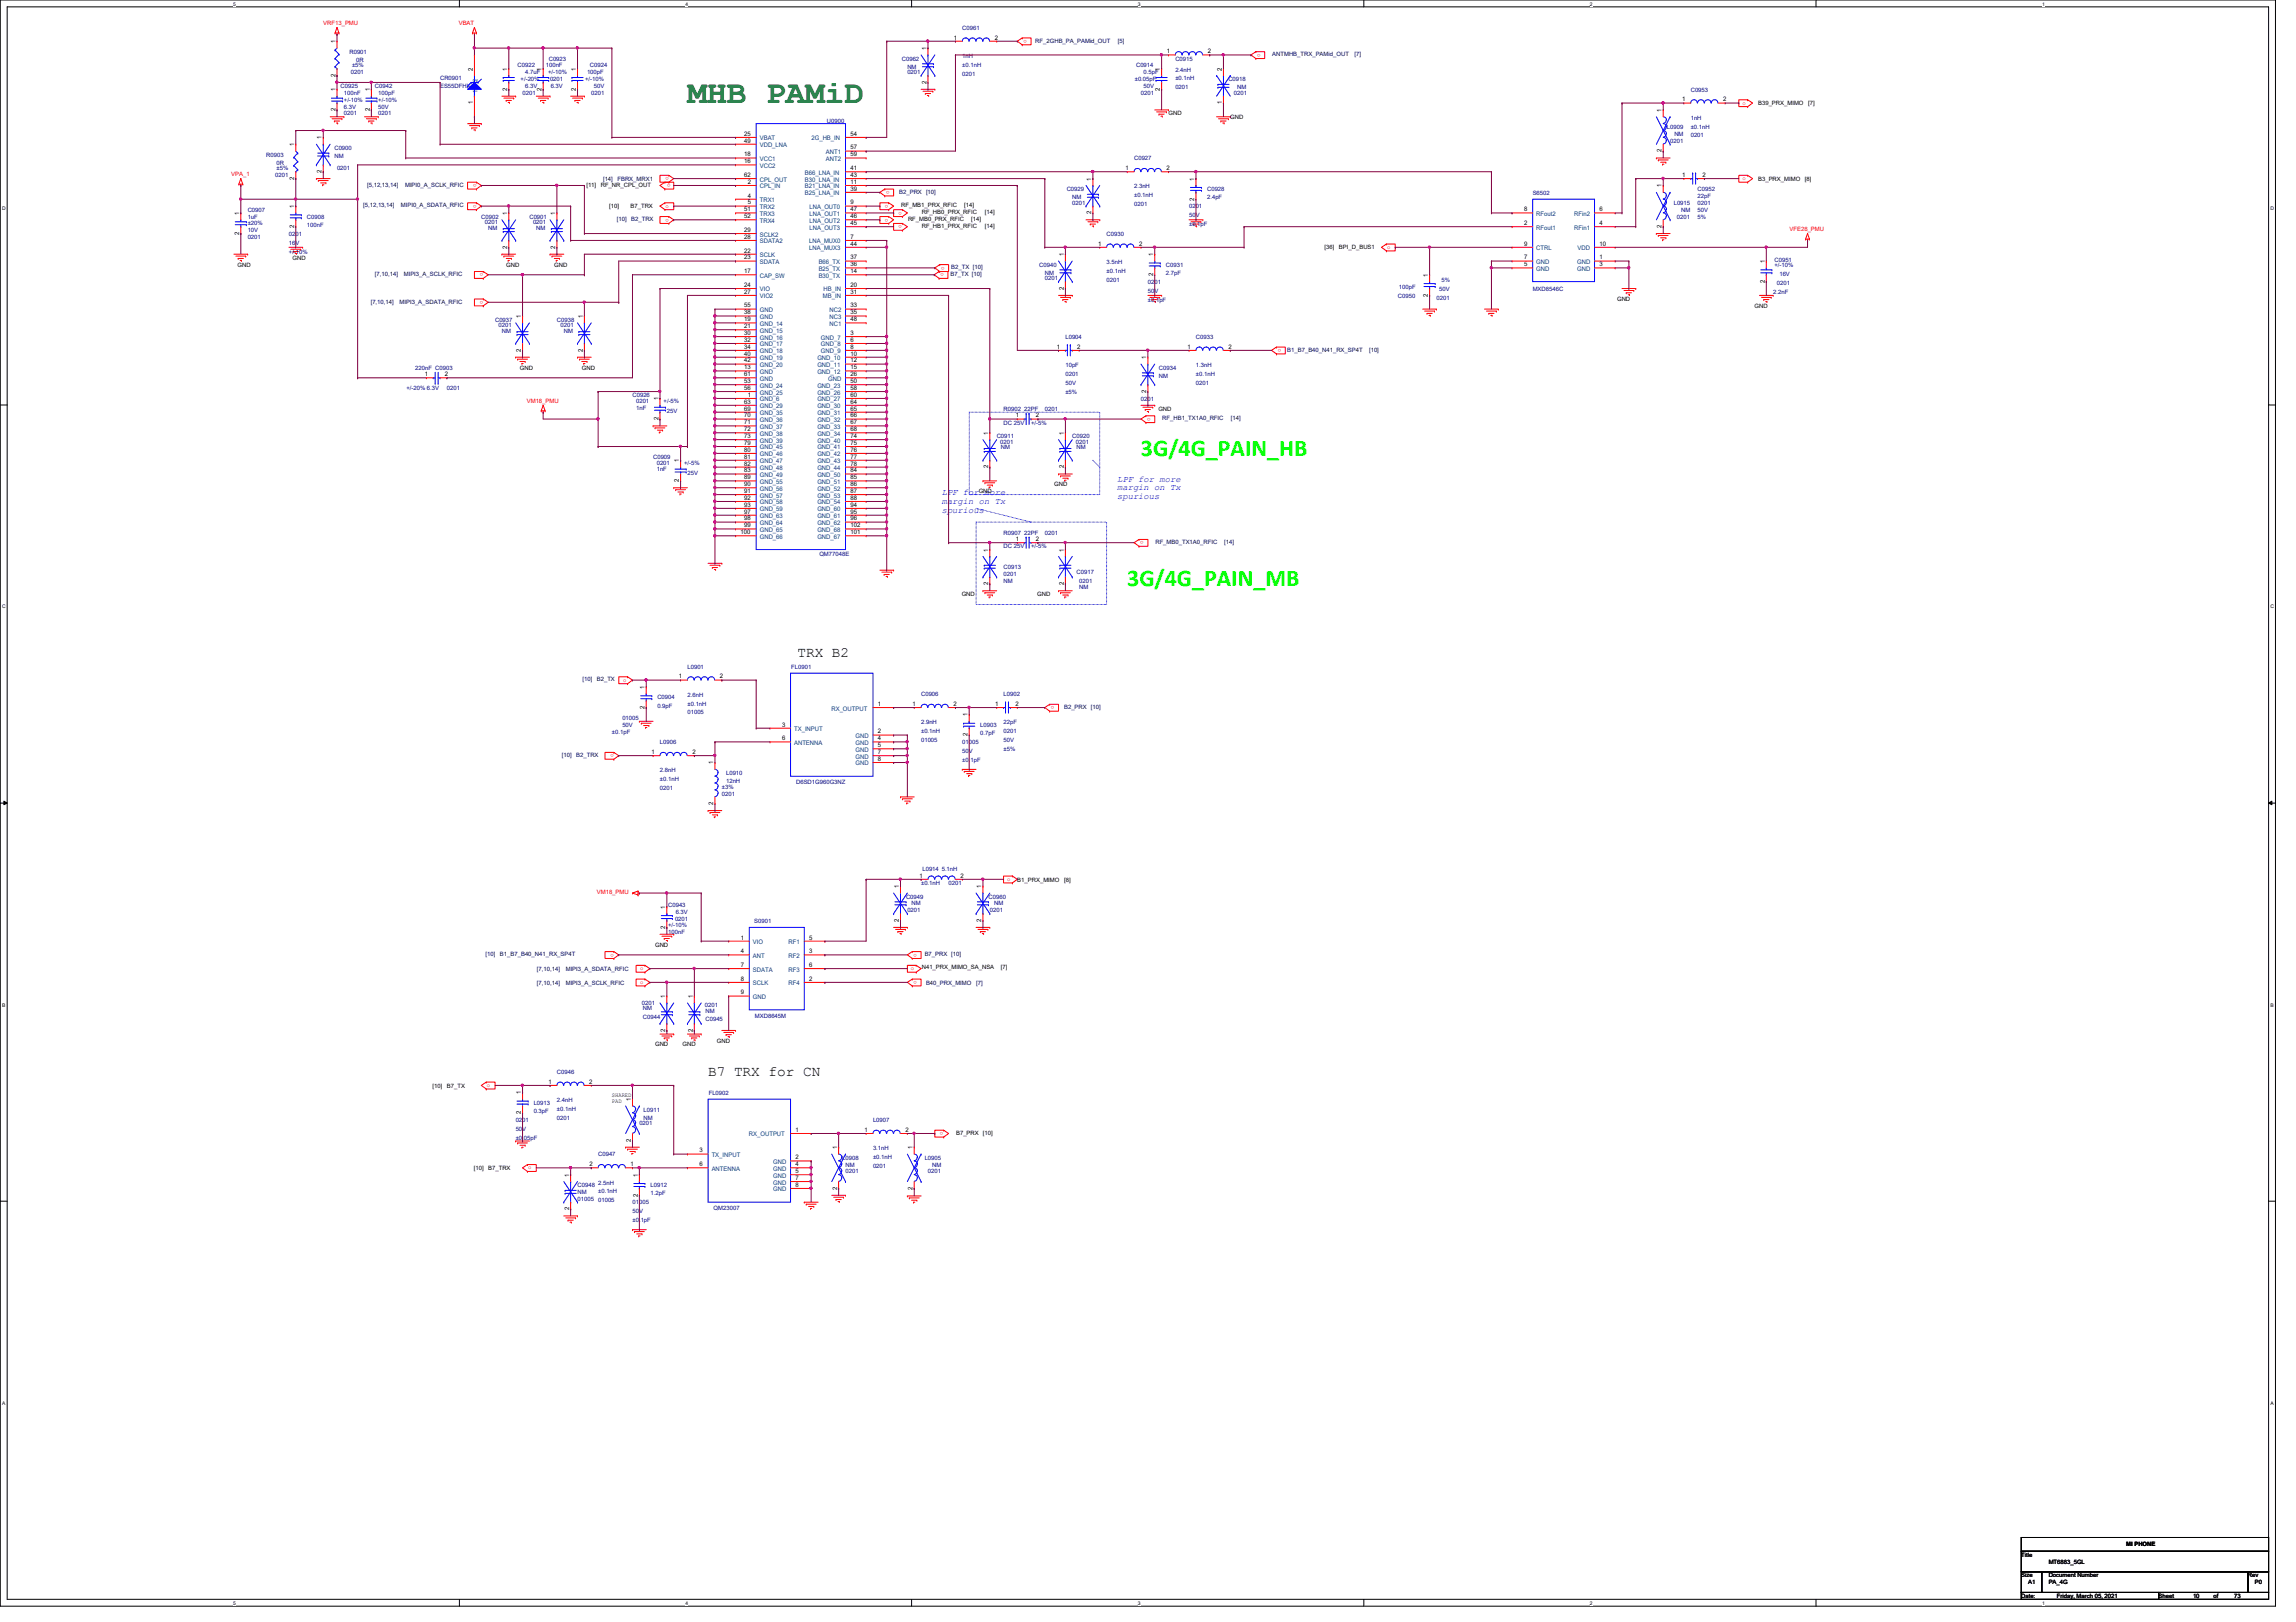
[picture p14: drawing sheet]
<svg xmlns="http://www.w3.org/2000/svg" width="297mm" height="210mm" viewBox="0 0 297 210" stroke-linecap="round" stroke-linejoin="round" font-family="sans-serif">
<defs><g id="words">
<text font-size="4.2" fill="#008000" x="88.9" y="13.3">MHB PAMiD</text>
<g font-size="3.1" fill="#0f0">
<text x="147.6" y="59">3G/4G_PAIN_HB</text>
<text x="145.8" y="75.9">3G/4G_PAIN_MB</text>
</g>
<g font-size="1.9">
<text x="103.2" y="85">TRX B2</text>
<text x="91.6" y="139.3">B7 TRX for CN</text>
</g>
<g font-size="1.1" fill="#00f">
<text x="121.8" y="64.1">LPF for more</text>
<text x="121.8" y="65.2">margin on Tx</text>
<text x="144.5" y="62.3">LPF for more</text>
<text x="144.5" y="63.5">margin on Tx</text>
<text x="144.5" y="64.6">spurious</text>
<text x="121.8" y="66.4">spurious</text>
</g>
<g font-size=".8" fill="#f00">
<text x="41.8" y="3.2">VRF13_PMU</text>
<text x="59.3" y="3.2">VBAT</text>
<text x="132.8" y="5.2" transform="rotate(180 132.8 5.2)">o</text>
<text x="163.1" y="6.9" transform="rotate(180 163.1 6.9)">o</text>
<text x="225.4" y="13.5">o</text>
<text x="29.9" y="22.8">VPA_1</text>
<text x="61.6" y="23.8" transform="rotate(180 61.6 23.8)">o</text>
<text x="86.5" y="22.9" transform="rotate(180 86.5 22.9)">o</text>
<text x="86.7" y="23.8" transform="rotate(180 86.7 23.8)">o</text>
<text x="225.4" y="23.3">o</text>
<text x="61.6" y="26.5" transform="rotate(180 61.6 26.5)">o</text>
<text x="86.1" y="26.9">o</text>
<text x="86.5" y="28.3" transform="rotate(180 86.5 28.3)">o</text>
<text x="114.9" y="26.5" transform="rotate(180 114.9 26.5)">o</text>
<text x="114.9" y="28.3" transform="rotate(180 114.9 28.3)">o</text>
<text x="115.1" y="24.7" transform="rotate(180 115.1 24.7)">o</text>
<text x="116.7" y="27.4" transform="rotate(180 116.7 27.4)">o</text>
<text x="116.7" y="29.2" transform="rotate(180 116.7 29.2)">o</text>
<text x="231.5" y="29.9">VFE28_PMU</text>
<text x="62.5" y="35.4" transform="rotate(180 62.5 35.4)">o</text>
<text x="122.1" y="35.4" transform="rotate(180 122.1 35.4)">o</text>
<text x="122.2" y="34.5" transform="rotate(180 122.2 34.5)">o</text>
<text x="179.4" y="32.2">o</text>
<text x="62.5" y="38.9" transform="rotate(180 62.5 38.9)">o</text>
<text x="165.7" y="45.2" transform="rotate(180 165.7 45.2)">o</text>
<text x="68.2" y="52.1">VM18_PMU</text>
<text x="148.8" y="54.1" transform="rotate(180 148.8 54.1)">o</text>
<text x="148" y="70.1" transform="rotate(180 148 70.1)">o</text>
<text x="80.6" y="88.2">o</text>
<text x="136.4" y="91.4" transform="rotate(180 136.4 91.4)">o</text>
<text x="79.4" y="97.6" transform="rotate(180 79.4 97.6)">o</text>
<text x="77.2" y="115.7">VM18_PMU</text>
<text x="130.3" y="114">o</text>
<text x="79.4" y="123.4" transform="rotate(180 79.4 123.4)">o</text>
<text x="82.8" y="125.6">o</text>
<text x="117.9" y="125.6">o</text>
<text x="118.6" y="123.4" transform="rotate(180 118.6 123.4)">o</text>
<text x="82.8" y="127.3">o</text>
<text x="118.6" y="127" transform="rotate(180 118.6 127)">o</text>
<text x="63" y="140.7">o</text>
<text x="122" y="146.5" transform="rotate(180 122 146.5)">o</text>
<text x="68.3" y="151.3">o</text>
</g>
<g font-size=".8">
<text x="43.4" y="5.6" transform="rotate(-90 43.4 5.6)">1</text>
<text x="123.4" y="5.1">1</text>
<text x="128.7" y="5.1">2</text>
<text x="43.4" y="11.8" transform="rotate(-90 43.4 11.8)">1</text>
<text x="43.4" y="9.9" transform="rotate(-90 43.4 9.9)">2</text>
<text x="47.8" y="11.8" transform="rotate(-90 47.8 11.8)">1</text>
<text x="61.2" y="9.1" transform="rotate(-90 61.2 9.1)">2</text>
<text x="65.6" y="11.7" transform="rotate(-90 65.6 11.7)">2</text>
<text x="65.6" y="9.1" transform="rotate(-90 65.6 9.1)">1</text>
<text x="70.1" y="11.7" transform="rotate(-90 70.1 11.7)">2</text>
<text x="70.1" y="9.1" transform="rotate(-90 70.1 9.1)">1</text>
<text x="74.5" y="11.7" transform="rotate(-90 74.5 11.7)">2</text>
<text x="74.5" y="9.1" transform="rotate(-90 74.5 9.1)">1</text>
<text x="119.8" y="10.8" transform="rotate(-90 119.8 10.8)">2</text>
<text x="119.8" y="6.5" transform="rotate(-90 119.8 6.5)">1</text>
<text x="150.1" y="11.7" transform="rotate(-90 150.1 11.7)">2</text>
<text x="150.1" y="9.1" transform="rotate(-90 150.1 9.1)">1</text>
<text x="151" y="6.9">1</text>
<text x="156.2" y="6.9">2</text>
<text x="158.1" y="9.1" transform="rotate(-90 158.1 9.1)">2</text>
<text x="43.4" y="14.4" transform="rotate(-90 43.4 14.4)">2</text>
<text x="47.8" y="14.4" transform="rotate(-90 47.8 14.4)">2</text>
<text x="61.2" y="13.5" transform="rotate(-90 61.2 13.5)">1</text>
<text x="96.3" y="17.6">25</text>
<text x="110" y="17.6">54</text>
<text x="151.2" y="14.9">GND</text>
<text x="158.1" y="13.5" transform="rotate(-90 158.1 13.5)">1</text>
<text x="159.2" y="15.4">GND</text>
<text x="215" y="14.5" transform="rotate(-90 215 14.5)">1</text>
<text x="217.6" y="13.1">1</text>
<text x="222.9" y="13.1">2</text>
<text x="227.5" y="13.6">B39_PRX_MIMO</text>
<text x="233.9" y="13.6">[7]</text>
<text x="38.1" y="23.3" transform="rotate(-90 38.1 23.3)">2</text>
<text x="38.1" y="18.9" transform="rotate(-90 38.1 18.9)">1</text>
<text x="41.6" y="22.4" transform="rotate(-90 41.6 22.4)">2</text>
<text x="41.6" y="18" transform="rotate(-90 41.6 18)">1</text>
<text x="96.3" y="21.1">16</text>
<text x="96.3" y="20.2">18</text>
<text x="96.3" y="18.5">49</text>
<text x="96.3" y="22.9">62</text>
<text x="96.7" y="23.8">2</text>
<text x="110" y="23.8">11</text>
<text x="110" y="22">41</text>
<text x="110" y="22.9">43</text>
<text x="110" y="19.3">57</text>
<text x="110" y="20.2">59</text>
<text x="141.2" y="23.4" transform="rotate(-90 141.2 23.4)">1</text>
<text x="145.6" y="22">1</text>
<text x="150.9" y="22">2</text>
<text x="154.5" y="23.4" transform="rotate(-90 154.5 23.4)">1</text>
<text x="215" y="19.7" transform="rotate(-90 215 19.7)">2</text>
<text x="217.6" y="22.9">1</text>
<text x="220.3" y="22.9">2</text>
<text x="227.5" y="23.4">B3_PRX_MIMO</text>
<text x="233.5" y="23.4">[8]</text>
<text x="30.9" y="27.8" transform="rotate(-90 30.9 27.8)">1</text>
<text x="38.1" y="29.5" transform="rotate(-90 38.1 29.5)">2</text>
<text x="38.1" y="26.9" transform="rotate(-90 38.1 26.9)">1</text>
<text x="65.6" y="27.8" transform="rotate(-90 65.6 27.8)">1</text>
<text x="71.8" y="27.8" transform="rotate(-90 71.8 27.8)">1</text>
<text x="75.9" y="24.2">[11]</text>
<text x="77.7" y="24.2">RF_NR_CPL_OUT</text>
<text x="78.8" y="27">[10]</text>
<text x="81.6" y="27">B7_TRX</text>
<text x="96.3" y="27.3">51</text>
<text x="96.3" y="28.2">52</text>
<text x="96.7" y="25.6">4</text>
<text x="96.7" y="26.5">5</text>
<text x="110" y="26.5">9</text>
<text x="110" y="24.7">39</text>
<text x="110" y="29.1">45</text>
<text x="110" y="27.3">47</text>
<text x="110" y="28.2">46</text>
<text x="116.6" y="26.8">RF_MB1_PRX_RFIC</text>
<text x="117.5" y="28.6">RF_MB0_PRX_RFIC</text>
<text x="119.2" y="27.7">RF_HB0_PRX_RFIC</text>
<text x="119.2" y="29.5">RF_HB1_PRX_RFIC</text>
<text x="124.8" y="26.8">[14]</text>
<text x="125.6" y="28.6">[14]</text>
<text x="127.4" y="27.7">[14]</text>
<text x="127.4" y="29.5">[14]</text>
<text x="141.2" y="27.7" transform="rotate(-90 141.2 27.7)">2</text>
<text x="154.5" y="26" transform="rotate(-90 154.5 26)">2</text>
<text x="197.2" y="29.1">2</text>
<text x="197.2" y="27.3">8</text>
<text x="206.9" y="29.1">4</text>
<text x="206.9" y="27.3">6</text>
<text x="215" y="29.5" transform="rotate(-90 215 29.5)">2</text>
<text x="215" y="24.3" transform="rotate(-90 215 24.3)">1</text>
<text x="30.7" y="34.5">GND</text>
<text x="30.9" y="30.4" transform="rotate(-90 30.9 30.4)">2</text>
<text x="37.8" y="33.6">GND</text>
<text x="65.5" y="34.5">GND</text>
<text x="65.6" y="32.2" transform="rotate(-90 65.6 32.2)">2</text>
<text x="71.7" y="34.5">GND</text>
<text x="71.8" y="32.2" transform="rotate(-90 71.8 32.2)">2</text>
<text x="96.3" y="32.7">22</text>
<text x="96.3" y="33.6">23</text>
<text x="96.3" y="30.9">28</text>
<text x="96.3" y="30">29</text>
<text x="96.3" y="35.3">17</text>
<text x="110" y="30.9">7</text>
<text x="110" y="35.3">14</text>
<text x="110" y="34.5">36</text>
<text x="110" y="33.6">37</text>
<text x="110" y="31.8">44</text>
<text x="137.6" y="33.1" transform="rotate(-90 137.6 33.1)">1</text>
<text x="142.1" y="31.8">1</text>
<text x="147.4" y="31.8">2</text>
<text x="149.2" y="35.7" transform="rotate(-90 149.2 35.7)">2</text>
<text x="149.2" y="33.1" transform="rotate(-90 149.2 33.1)">1</text>
<text x="171.4" y="32.2">[36]</text>
<text x="173.2" y="32.2">BPI_D_BUS1</text>
<text x="184.7" y="35.8" transform="rotate(-90 184.7 35.8)">1</text>
<text x="197.2" y="34.5">5</text>
<text x="197.2" y="33.6">7</text>
<text x="197.2" y="31.8">9</text>
<text x="206.9" y="33.6">1</text>
<text x="206.9" y="34.5">3</text>
<text x="206.9" y="31.8">10</text>
<text x="228.3" y="34" transform="rotate(-90 228.3 34)">1</text>
<text x="67.4" y="41.1" transform="rotate(-90 67.4 41.1)">1</text>
<text x="75.4" y="41.1" transform="rotate(-90 75.4 41.1)">1</text>
<text x="96.3" y="37.1">24</text>
<text x="96.3" y="38">27</text>
<text x="96.3" y="39.8">55</text>
<text x="96.3" y="40.7">38</text>
<text x="96.3" y="41.6">19</text>
<text x="110" y="37.1">20</text>
<text x="110" y="38">31</text>
<text x="110" y="39.8">33</text>
<text x="110" y="40.7">35</text>
<text x="110" y="41.6">48</text>
<text x="137.6" y="37.5" transform="rotate(-90 137.6 37.5)">2</text>
<text x="184.7" y="38.4" transform="rotate(-90 184.7 38.4)">2</text>
<text x="209.2" y="38.9">GND</text>
<text x="227" y="39.8">GND</text>
<text x="228.3" y="36.6" transform="rotate(-90 228.3 36.6)">2</text>
<text x="67.3" y="47.8">GND</text>
<text x="67.4" y="45.5" transform="rotate(-90 67.4 45.5)">2</text>
<text x="75.3" y="47.8">GND</text>
<text x="75.4" y="45.5" transform="rotate(-90 75.4 45.5)">2</text>
<text x="96.3" y="47.8">13</text>
<text x="96.3" y="42.5">21</text>
<text x="96.3" y="43.3">30</text>
<text x="96.3" y="44.2">32</text>
<text x="96.3" y="45.1">34</text>
<text x="96.3" y="46">40</text>
<text x="96.3" y="46.9">42</text>
<text x="110" y="43.3">3</text>
<text x="110" y="44.2">6</text>
<text x="110" y="45.1">8</text>
<text x="110" y="46">10</text>
<text x="110" y="46.9">12</text>
<text x="110" y="47.8">15</text>
<text x="136.7" y="45.1">1</text>
<text x="139.4" y="45.1">2</text>
<text x="148.3" y="46.5" transform="rotate(-90 148.3 46.5)">1</text>
<text x="153.6" y="45.1">1</text>
<text x="158.9" y="45.1">2</text>
<text x="54.9" y="48.7">1</text>
<text x="57.6" y="48.7">2</text>
<text x="85.2" y="51.8" transform="rotate(-90 85.2 51.8)">1</text>
<text x="96.3" y="48.7">61</text>
<text x="96.3" y="49.6">53</text>
<text x="96.3" y="50.5">56</text>
<text x="96.3" y="52.2">63</text>
<text x="96.3" y="53.1">69</text>
<text x="96.7" y="51.4">1</text>
<text x="110" y="48.7">26</text>
<text x="110" y="49.6">50</text>
<text x="110" y="50.5">58</text>
<text x="110" y="51.4">60</text>
<text x="110" y="52.2">64</text>
<text x="110" y="53.1">65</text>
<text x="148.3" y="50.8" transform="rotate(-90 148.3 50.8)">2</text>
<text x="149.9" y="53.2">GND</text>
<text x="85.2" y="54.4" transform="rotate(-90 85.2 54.4)">2</text>
<text x="87.8" y="59.8" transform="rotate(-90 87.8 59.8)">1</text>
<text x="96.3" y="54">70</text>
<text x="96.3" y="54.9">71</text>
<text x="96.3" y="55.8">72</text>
<text x="96.3" y="56.7">73</text>
<text x="96.3" y="57.6">79</text>
<text x="96.3" y="58.5">80</text>
<text x="96.3" y="59.4">81</text>
<text x="110" y="54">66</text>
<text x="110" y="54.9">67</text>
<text x="110" y="55.8">68</text>
<text x="110" y="56.7">74</text>
<text x="110" y="57.6">75</text>
<text x="110" y="58.5">76</text>
<text x="110" y="59.4">77</text>
<text x="127.8" y="56.3" transform="rotate(-90 127.8 56.3)">1</text>
<text x="131.4" y="54">1</text>
<text x="134" y="54">2</text>
<text x="137.6" y="56.3" transform="rotate(-90 137.6 56.3)">1</text>
<text x="87.8" y="62.4" transform="rotate(-90 87.8 62.4)">2</text>
<text x="96.3" y="60.2">82</text>
<text x="96.3" y="61.1">83</text>
<text x="96.3" y="62">89</text>
<text x="96.3" y="62.9">90</text>
<text x="96.3" y="63.8">91</text>
<text x="96.3" y="64.7">92</text>
<text x="96.3" y="65.6">93</text>
<text x="110" y="60.2">78</text>
<text x="110" y="61.1">84</text>
<text x="110" y="62">85</text>
<text x="110" y="62.9">86</text>
<text x="110" y="63.8">87</text>
<text x="110" y="64.7">88</text>
<text x="110" y="65.6">94</text>
<text x="126.6" y="63.8">GND</text>
<text x="127.8" y="60.6" transform="rotate(-90 127.8 60.6)">2</text>
<text x="136.4" y="62.9">GND</text>
<text x="137.6" y="60.6" transform="rotate(-90 137.6 60.6)">2</text>
<text x="95.8" y="69.1">100</text>
<text x="96.3" y="66.5">97</text>
<text x="96.3" y="67.4">98</text>
<text x="96.3" y="68.2">99</text>
<text x="110" y="66.5">95</text>
<text x="110" y="67.4">96</text>
<text x="110" y="69.1">101</text>
<text x="110" y="68.2">102</text>
<text x="127.8" y="71.4" transform="rotate(-90 127.8 71.4)">1</text>
<text x="131.4" y="70">1</text>
<text x="134" y="70">2</text>
<text x="137.6" y="71.4" transform="rotate(-90 137.6 71.4)">1</text>
<text x="124.4" y="77.2">GND</text>
<text x="127.8" y="75.7" transform="rotate(-90 127.8 75.7)">2</text>
<text x="134.2" y="77.2">GND</text>
<text x="137.6" y="75.7" transform="rotate(-90 137.6 75.7)">2</text>
<text x="83.4" y="89.2" transform="rotate(-90 83.4 89.2)">1</text>
<text x="87.8" y="87.8">1</text>
<text x="93.1" y="87.8">2</text>
<text x="83.4" y="91.7" transform="rotate(-90 83.4 91.7)">2</text>
<text x="101.2" y="94">3</text>
<text x="101.2" y="95.8">6</text>
<text x="113.6" y="91.4">1</text>
<text x="113.6" y="94.9">2</text>
<text x="113.6" y="95.8">4</text>
<text x="118.1" y="91.4">1</text>
<text x="123.4" y="91.4">2</text>
<text x="125.2" y="95.3" transform="rotate(-90 125.2 95.3)">2</text>
<text x="125.2" y="92.7" transform="rotate(-90 125.2 92.7)">1</text>
<text x="128.7" y="91.4">1</text>
<text x="131.4" y="91.4">2</text>
<text x="84.3" y="97.6">1</text>
<text x="89.6" y="97.6">2</text>
<text x="92.3" y="98.9" transform="rotate(-90 92.3 98.9)">1</text>
<text x="113.6" y="96.7">5</text>
<text x="113.6" y="97.6">7</text>
<text x="113.6" y="98.5">8</text>
<text x="92.3" y="104.2" transform="rotate(-90 92.3 104.2)">2</text>
<text x="119" y="113.6">1</text>
<text x="124.2" y="113.6">2</text>
<text x="86.1" y="117.6" transform="rotate(-90 86.1 117.6)">1</text>
<text x="116.3" y="119.3" transform="rotate(-90 116.3 119.3)">2</text>
<text x="116.3" y="114.9" transform="rotate(-90 116.3 114.9)">1</text>
<text x="127" y="119.3" transform="rotate(-90 127 119.3)">2</text>
<text x="127" y="114.9" transform="rotate(-90 127 114.9)">1</text>
<text x="131.6" y="114.1">B1_PRX_MIMO</text>
<text x="137.7" y="114.1">[8]</text>
<text x="84.7" y="122.5">GND</text>
<text x="86.1" y="120.2" transform="rotate(-90 86.1 120.2)">2</text>
<text x="95.8" y="121.6">1</text>
<text x="95.8" y="123.4">4</text>
<text x="95.8" y="125.1">7</text>
<text x="104.7" y="123.4">3</text>
<text x="104.7" y="121.6">5</text>
<text x="104.7" y="125.1">6</text>
<text x="119.2" y="125.4">N41_PRX_MIMO_SA_NSA</text>
<text x="129.5" y="125.4">[7]</text>
<text x="86.1" y="129.2" transform="rotate(-90 86.1 129.2)">1</text>
<text x="89.6" y="129.2" transform="rotate(-90 89.6 129.2)">1</text>
<text x="95.8" y="126.9">8</text>
<text x="95.8" y="128.7">9</text>
<text x="104.7" y="126.9">2</text>
<text x="84.7" y="135.4">GND</text>
<text x="86.1" y="133.5" transform="rotate(-90 86.1 133.5)">2</text>
<text x="88.3" y="135.4">GND</text>
<text x="89.6" y="133.5" transform="rotate(-90 89.6 133.5)">2</text>
<text x="92.7" y="135">GND</text>
<text x="56" y="140.8">[10]</text>
<text x="57.8" y="140.8">B7_TX</text>
<text x="67.4" y="141.6" transform="rotate(-90 67.4 141.6)">1</text>
<text x="70.9" y="140.3">1</text>
<text x="76.2" y="140.3">2</text>
<text x="79.2" y="142">SHARED</text>
<text x="79.2" y="142.7">PAD</text>
<text x="81.6" y="142.5" transform="rotate(-90 81.6 142.5)">1</text>
<text x="67.4" y="144.2" transform="rotate(-90 67.4 144.2)">2</text>
<text x="81.6" y="147.7" transform="rotate(-90 81.6 147.7)">2</text>
<text x="90.5" y="149.1">3</text>
<text x="102.9" y="146.5">1</text>
<text x="108.3" y="148.7" transform="rotate(-90 108.3 148.7)">1</text>
<text x="111.8" y="146.5">1</text>
<text x="117.1" y="146.5">2</text>
<text x="118.1" y="148.7" transform="rotate(-90 118.1 148.7)">1</text>
<text x="123.7" y="146.9">B7_PRX [10]</text>
<text x="61.3" y="151.4">[10]</text>
<text x="63.2" y="151.4">B7_TRX</text>
<text x="73.6" y="152.3" transform="rotate(-90 73.6 152.3)">1</text>
<text x="76.3" y="150.9">2</text>
<text x="81.6" y="150.9">1</text>
<text x="82.5" y="154.9" transform="rotate(-90 82.5 154.9)">2</text>
<text x="82.5" y="152.3" transform="rotate(-90 82.5 152.3)">1</text>
<text x="90.5" y="150.9">6</text>
<text x="102.9" y="150">2</text>
<text x="102.9" y="150.9">4</text>
<text x="102.9" y="151.8">5</text>
<text x="102.9" y="152.7">7</text>
<text x="102.9" y="153.6">8</text>
<text x="108.3" y="154" transform="rotate(-90 108.3 154)">2</text>
<text x="118.1" y="154" transform="rotate(-90 118.1 154)">2</text>
<text x="73.6" y="156.6" transform="rotate(-90 73.6 156.6)">2</text>
<text x="261.5" y="201.5">Title</text>
<text x="265" y="202.4">MT6883_5GL</text>
<text x="275.1" y="200.1">MI PHONE</text>
<text x="261.5" y="204.1">Size</text>
<text x="261.5" y="206.8">Date:</text>
<text x="262.4" y="205">A1</text>
<text x="265" y="204.1">Document Number</text>
<text x="265" y="205">PA_4G</text>
<text x="266.1" y="206.8">Friday, March 05, 2021</text>
<text x="279.3" y="206.8">Sheet</text>
<text x="283.7" y="206.8">10</text>
<text x="286.4" y="206.8">of</text>
<text x="289" y="206.8">73</text>
<text x="290.8" y="204.1">Rev</text>
<text x="291.7" y="205">P0</text>
</g>
<g font-size=".8" fill="#000080">
<text x="124.5" y="3.9">C0961</text>
<text x="44.1" y="11.4">C0925</text>
<text x="45.2" y="6.9">R0901</text>
<text x="45.4" y="9.6">0201</text>
<text x="45.5" y="8.7">±5%</text>
<text x="46.1" y="8">0R</text>
<text x="48.5" y="11.4">C0942</text>
<text x="56.9" y="10.3">CR0901</text>
<text x="56.9" y="11.4">ES55DFHX</text>
<text x="67" y="8.7">C0922</text>
<text x="67.3" y="10.5">+/-20%</text>
<text x="67.9" y="9.6">4.7uF</text>
<text x="67.9" y="11.4">6.3V</text>
<text x="70.6" y="8.7">100nF</text>
<text x="70.9" y="9.6">+/-10%</text>
<text x="71" y="7.8">C0923</text>
<text x="71.2" y="10.5">0201</text>
<text x="71.2" y="11.4">6.3V</text>
<text x="75.7" y="10.5">+/-10%</text>
<text x="75.9" y="9.6">100pF</text>
<text x="76.3" y="8.7">C0924</text>
<text x="76.8" y="11.4">50V</text>
<text x="116.7" y="7.8">C0962</text>
<text x="117.4" y="8.9">NM</text>
<text x="117.4" y="9.6">0201</text>
<text x="124.5" y="7.5">1nH</text>
<text x="124.5" y="8.6">±0.1nH</text>
<text x="124.5" y="9.8">0201</text>
<text x="146.8" y="10.5">±0.05pF</text>
<text x="147" y="8.7">C0914</text>
<text x="148" y="9.6">0.5pF</text>
<text x="148" y="11.4">50V</text>
<text x="152.1" y="7.8">C0915</text>
<text x="152.1" y="9.3">2.4nH</text>
<text x="152.1" y="10.4">±0.1nH</text>
<text x="152.1" y="11.6">0201</text>
<text x="158.9" y="10.5">C0918</text>
<text x="160.1" y="11.6">NM</text>
<text x="218.7" y="11.9">C0953</text>
<text x="44.5" y="12.3">100nF</text>
<text x="44.5" y="14.9">0201</text>
<text x="44.5" y="14.1">6.3V</text>
<text x="44.5" y="13.2">+/-10%</text>
<text x="48.9" y="12.3">100pF</text>
<text x="48.9" y="14.9">0201</text>
<text x="48.9" y="14.1">50V</text>
<text x="48.9" y="13.2">+/-10%</text>
<text x="67.6" y="12.3">0201</text>
<text x="76.5" y="12.3">0201</text>
<text x="107" y="15.9">U0900</text>
<text x="147.6" y="12.3">0201</text>
<text x="159.6" y="12.3">0201</text>
<text x="215.6" y="16.7">L0909</text>
<text x="216.6" y="17.6">NM</text>
<text x="218.7" y="15.5">1nH</text>
<text x="218.7" y="16.6">±0.1nH</text>
<text x="218.7" y="17.8">0201</text>
<text x="34.5" y="20.3">R0903</text>
<text x="35.6" y="22.9">0201</text>
<text x="35.8" y="21.3">0R</text>
<text x="35.8" y="22.1">±5%</text>
<text x="43.3" y="19.4">C0900</text>
<text x="43.3" y="20.4">NM</text>
<text x="43.6" y="22.1">0201</text>
<text x="146.7" y="20.7">C0927</text>
<text x="216.1" y="18.5">0201</text>
<text x="32" y="27.4">C0907</text>
<text x="32" y="28.3">1uF</text>
<text x="32" y="29.2">±20%</text>
<text x="39.7" y="28.3">C0908</text>
<text x="39.7" y="29.3">100nF</text>
<text x="62.3" y="28.3">C0902</text>
<text x="62.7" y="29">0201</text>
<text x="63.2" y="29.7">NM</text>
<text x="68.5" y="28.3">C0901</text>
<text x="69" y="29">0201</text>
<text x="69.4" y="29.7">NM</text>
<text x="138" y="24.7">C0929</text>
<text x="138.7" y="25.8">NM</text>
<text x="138.7" y="26.5">0201</text>
<text x="146.7" y="24.4">2.3nH</text>
<text x="146.7" y="25.5">±0.1nH</text>
<text x="146.7" y="26.7">0201</text>
<text x="153.8" y="27">0201</text>
<text x="153.8" y="28.1">50V</text>
<text x="153.8" y="29.3">±0.1pF</text>
<text x="156.2" y="24.7">C0928</text>
<text x="156.2" y="25.8">2.4pF</text>
<text x="198.3" y="25.2">S6502</text>
<text x="216.5" y="26.5">L0915</text>
<text x="217" y="28.3">0201</text>
<text x="217.5" y="27.4">NM</text>
<text x="219.6" y="24.7">C0952</text>
<text x="219.6" y="25.6">22pF</text>
<text x="219.6" y="26.5">0201</text>
<text x="219.6" y="27.4">50V</text>
<text x="219.6" y="28.3">5%</text>
<text x="32" y="30.9">0201</text>
<text x="32" y="30.1">10V</text>
<text x="37.4" y="30.5">0201</text>
<text x="37.4" y="31.7">16V</text>
<text x="37.4" y="32.8">+/-10%</text>
<text x="134.4" y="34.5">C0940</text>
<text x="135.2" y="35.6">NM</text>
<text x="143.2" y="30.5">C0930</text>
<text x="143.2" y="34.2">3.5nH</text>
<text x="143.2" y="35.3">±0.1nH</text>
<text x="150.8" y="34.5">C0931</text>
<text x="150.8" y="35.6">2.7pF</text>
<text x="229.6" y="33.9">C0951</text>
<text x="229.6" y="34.6">+/-10%</text>
<text x="230.2" y="35.7">16V</text>
<text x="64" y="41.6">C0937</text>
<text x="72" y="41.6">C0938</text>
<text x="135.2" y="36.3">0201</text>
<text x="143.2" y="36.4">0201</text>
<text x="148.5" y="36.7">0201</text>
<text x="148.5" y="37.9">50V</text>
<text x="148.5" y="39">±0.1pF</text>
<text x="180.8" y="38.5">C0950</text>
<text x="181" y="37.4">100pF</text>
<text x="185.8" y="38.8">0201</text>
<text x="186.2" y="37.6">50V</text>
<text x="186.5" y="36.4">5%</text>
<text x="198.3" y="37.7">MXD8546C</text>
<text x="229.4" y="38.1">2.2nF</text>
<text x="229.9" y="36.9">0201</text>
<text x="53.7" y="47.8">220nF C0903</text>
<text x="64.5" y="42.3">0201</text>
<text x="64.9" y="43.1">NM</text>
<text x="72.5" y="42.3">0201</text>
<text x="72.9" y="43.1">NM</text>
<text x="137.8" y="43.9">L0904</text>
<text x="137.8" y="47.5">10pF</text>
<text x="149.9" y="47.8">C0934</text>
<text x="154.7" y="43.9">C0933</text>
<text x="154.7" y="47.5">1.3nH</text>
<text x="52.6" y="50.5">+/-20% 6.3V</text>
<text x="57.8" y="50.5">0201</text>
<text x="81.8" y="51.4">C0926</text>
<text x="82.3" y="53">1nF</text>
<text x="82.3" y="52.1">0201</text>
<text x="85.8" y="52.1">+/-5%</text>
<text x="86.3" y="53.4">25V</text>
<text x="129.8" y="53.2">R0902 22PF</text>
<text x="135.2" y="53.2">0201</text>
<text x="137.8" y="48.6">0201</text>
<text x="137.8" y="49.8">50V</text>
<text x="137.8" y="51">±5%</text>
<text x="147.6" y="51.9">0201</text>
<text x="149.9" y="48.9">NM</text>
<text x="154.7" y="48.6">±0.1nH</text>
<text x="154.7" y="49.8">0201</text>
<text x="84.5" y="59.4">C0909</text>
<text x="128.9" y="56.7">C0911</text>
<text x="129.4" y="57.4">0201</text>
<text x="129.5" y="58.2">NM</text>
<text x="129.8" y="54.9">DC 25V</text>
<text x="133.4" y="54.9">+/-5%</text>
<text x="138.7" y="56.7">C0920</text>
<text x="139.2" y="57.4">0201</text>
<text x="139.3" y="58.2">NM</text>
<text x="85" y="61">1nF</text>
<text x="85" y="60.1">0201</text>
<text x="88.5" y="60.1">+/-5%</text>
<text x="88.9" y="61.4">25V</text>
<text x="106" y="71.9">QM77048E</text>
<text x="129.8" y="69.2">R0907 22PF</text>
<text x="129.8" y="71">DC 25V</text>
<text x="133.4" y="71">+/-5%</text>
<text x="135.2" y="69.2">0201</text>
<text x="129.8" y="73.6">C0913</text>
<text x="129.8" y="75.4">NM</text>
<text x="129.8" y="74.5">0201</text>
<text x="139.3" y="74.3">C0917</text>
<text x="139.6" y="76.3">NM</text>
<text x="139.6" y="75.4">0201</text>
<text x="88.9" y="86.5">L0901</text>
<text x="102.4" y="86.6">FL0901</text>
<text x="79.2" y="95">±0.1pF</text>
<text x="80.5" y="93.2">01005</text>
<text x="80.5" y="94.1">50V</text>
<text x="85" y="90.5">C0904</text>
<text x="85" y="91.6">0.9pF</text>
<text x="88.9" y="90.2">2.6nH</text>
<text x="88.9" y="91.3">±0.1nH</text>
<text x="88.9" y="92.5">01005</text>
<text x="119.2" y="90.1">C0906</text>
<text x="119.2" y="93.7">2.9nH</text>
<text x="119.2" y="94.9">±0.1nH</text>
<text x="126.8" y="94.1">L0903</text>
<text x="126.8" y="95.1">0.7pF</text>
<text x="129.8" y="90.1">L0902</text>
<text x="129.8" y="93.7">22pF</text>
<text x="129.8" y="94.9">0201</text>
<text x="85.4" y="96.3">L0906</text>
<text x="85.4" y="99.9">2.8nH</text>
<text x="85.4" y="101.1">±0.1nH</text>
<text x="93.9" y="100.3">L0910</text>
<text x="93.9" y="101.3">12nH</text>
<text x="103" y="101.5">D6SD1G960G3NZ</text>
<text x="119.2" y="96">01005</text>
<text x="124.5" y="96.3">01005</text>
<text x="124.5" y="97.5">50V</text>
<text x="124.5" y="98.6">±0.1pF</text>
<text x="129.8" y="96">50V</text>
<text x="129.8" y="97.2">±5%</text>
<text x="85.4" y="102.2">0201</text>
<text x="93.4" y="102.1">±3%</text>
<text x="93.4" y="103">0201</text>
<text x="119.3" y="112.7">L0914 5.1nH</text>
<text x="86.4" y="117.3">C0943</text>
<text x="87.3" y="119.1">0201</text>
<text x="87.4" y="118.2">6.3V</text>
<text x="97.6" y="119.5">S0901</text>
<text x="117.2" y="116.3">C0949</text>
<text x="117.4" y="118.1">0201</text>
<text x="117.9" y="117.2">NM</text>
<text x="119.2" y="114.5">±0.1nH</text>
<text x="122.7" y="114.5">0201</text>
<text x="127.9" y="116.3">C0960</text>
<text x="128.1" y="118.1">0201</text>
<text x="128.6" y="117.2">NM</text>
<text x="86.4" y="120.9">100nF</text>
<text x="86.4" y="120">+/-10%</text>
<text x="83.1" y="130.1">0201</text>
<text x="83.2" y="131.9">C0944</text>
<text x="83.2" y="130.8">NM</text>
<text x="91.2" y="130.3">0201</text>
<text x="91.3" y="131.1">NM</text>
<text x="97.7" y="131.7">MXD8645M</text>
<text x="91.3" y="132.1">C0945</text>
<text x="69" y="143">L0913</text>
<text x="72" y="139">C0946</text>
<text x="72" y="142.6">2.4nH</text>
<text x="72" y="143.8">±0.1nH</text>
<text x="83.3" y="143.8">L0911</text>
<text x="91.7" y="141.7">FL0902</text>
<text x="66.7" y="145.2">0201</text>
<text x="66.7" y="146.3">50V</text>
<text x="66.7" y="147.5">±0.05pF</text>
<text x="69" y="144">0.3pF</text>
<text x="72" y="144.9">0201</text>
<text x="77.4" y="149.6">C0947</text>
<text x="82.7" y="145.6">0201</text>
<text x="83.3" y="144.9">NM</text>
<text x="112.9" y="145.2">L0907</text>
<text x="112.9" y="148.8">3.1nH</text>
<text x="112.9" y="150">±0.1nH</text>
<text x="74.7" y="153.6">C0948</text>
<text x="74.7" y="154.5">NM</text>
<text x="74.7" y="155.4">01005</text>
<text x="77.4" y="153.3">2.5nH</text>
<text x="77.4" y="154.4">±0.1nH</text>
<text x="77.4" y="155.6">01005</text>
<text x="81.8" y="155.9">01005</text>
<text x="84.2" y="153.6">L0912</text>
<text x="84.2" y="154.7">1.2pF</text>
<text x="109" y="150.1">L0908</text>
<text x="109.4" y="151">NM</text>
<text x="109.4" y="151.8">0201</text>
<text x="112.9" y="151.1">0201</text>
<text x="119.6" y="150.1">L0905</text>
<text x="120.1" y="151.8">0201</text>
<text x="120.6" y="151">NM</text>
<text x="81.8" y="157">50V</text>
<text x="81.8" y="158.2">±0.1pF</text>
<text x="92.3" y="156.6">QM23007</text>
</g>
<g font-size=".8" fill="#000040">
<text x="133.9" y="5.5">RF_2GHB_PA_PAMid_OUT</text>
<text x="144.6" y="5.5">[5]</text>
<text x="164.6" y="7.3">ANTMHB_TRX_PAMid_OUT</text>
<text x="175.3" y="7.3">[7]</text>
<text x="78" y="23.4">[14]</text>
<text x="79.9" y="23.4">FBRX_MRX1</text>
<text x="47" y="26.8">[5,12,13,14]</text>
<text x="47.5" y="24.2">[5,12,13,14]</text>
<text x="51.9" y="26.8">MIPI0_A_SDATA_RFIC</text>
<text x="52.4" y="24.2">MIPI0_A_SCLK_RFIC</text>
<text x="79.8" y="28.6">[10]</text>
<text x="81.7" y="28.6">B2_TRX</text>
<text x="116.3" y="25.1">B2_PRX [10]</text>
<text x="48.5" y="35.7">[7,10,14]</text>
<text x="52.2" y="35.7">MIPI3_A_SCLK_RFIC</text>
<text x="123" y="35.7">B7_TX [10]</text>
<text x="123.1" y="34.8">B2_TX [10]</text>
<text x="48" y="39.3">[7,10,14]</text>
<text x="51.7" y="39.3">MIPI3_A_SDATA_RFIC</text>
<text x="166.5" y="45.5">B1_B7_B40_N41_RX_SP4T</text>
<text x="177.1" y="45.5">[10]</text>
<text x="150.4" y="54.4">RF_HB1_TX1A0_RFIC</text>
<text x="159.3" y="54.4">[14]</text>
<text x="149.5" y="70.4">RF_MB0_TX1A0_RFIC</text>
<text x="158.4" y="70.4">[14]</text>
<text x="75.4" y="88.2">[10]</text>
<text x="77.2" y="88.2">B2_TX</text>
<text x="137.7" y="91.7">B2_PRX [10]</text>
<text x="72.7" y="98">[10]</text>
<text x="74.5" y="98">B2_TRX</text>
<text x="62.8" y="123.7">[10]</text>
<text x="64.7" y="123.7">B1_B7_B40_N41_RX_SP4T</text>
<text x="69.5" y="125.6">[7,10,14]</text>
<text x="73.2" y="125.6">MIPI3_A_SDATA_RFIC</text>
<text x="119.6" y="123.7">B7_PRX [10]</text>
<text x="69.5" y="127.4">[7,10,14]</text>
<text x="73.2" y="127.4">MIPI3_A_SCLK_RFIC</text>
<text x="119.8" y="127.5">B40_PRX_MIMO</text>
<text x="126.3" y="127.5">[7]</text>
</g>
<g font-size=".8" fill="#004080">
<text x="61.8" y="12" transform="rotate(-90 61.8 12)">1</text>
<text x="61.8" y="10.7" transform="rotate(-90 61.8 10.7)">2</text>
<text x="98.3" y="21.7">VCC2</text>
<text x="98.3" y="20.8">VCC1</text>
<text x="98.3" y="18.2">VBAT</text>
<text x="98.3" y="19">VDD_LNA</text>
<text x="98.3" y="23.5">CPL_OUT</text>
<text x="104.1" y="22.6">B66_LNA_IN</text>
<text x="104.1" y="23.5">B30_LNA_IN</text>
<text x="105" y="18.2">2G_HB_IN</text>
<text x="106.8" y="19.9">ANT1</text>
<text x="106.8" y="20.8">ANT2</text>
<text x="98.3" y="24.4">CPL_IN</text>
<text x="98.3" y="26.2">TRX1</text>
<text x="98.3" y="27.1">TRX2</text>
<text x="98.3" y="27.9">TRX3</text>
<text x="98.3" y="28.8">TRX4</text>
<text x="104.1" y="24.4">B21_LNA_IN</text>
<text x="104.1" y="25.3">B25_LNA_IN</text>
<text x="104.7" y="27.1">LNA_OUT0</text>
<text x="104.7" y="29.7">LNA_OUT3</text>
<text x="104.7" y="27.9">LNA_OUT1</text>
<text x="104.7" y="28.8">LNA_OUT2</text>
<text x="198.8" y="29.7">RFout1</text>
<text x="198.8" y="27.9">RFout2</text>
<text x="203.7" y="29.7">RFin1</text>
<text x="203.7" y="27.9">RFin2</text>
<text x="98.3" y="33.3">SCLK</text>
<text x="98.3" y="34.2">SDATA</text>
<text x="98.3" y="31.5">SDATA2</text>
<text x="98.3" y="30.6">SCLK2</text>
<text x="98.3" y="35.9">CAP_SW</text>
<text x="104.7" y="31.5">LNA_MUX0</text>
<text x="104.7" y="32.4">LNA_MUX3</text>
<text x="105.9" y="35.9">B30_TX</text>
<text x="105.9" y="35.1">B25_TX</text>
<text x="105.9" y="34.2">B66_TX</text>
<text x="198.8" y="35.1">GND</text>
<text x="198.8" y="34.2">GND</text>
<text x="198.8" y="32.4">CTRL</text>
<text x="204" y="34.2">GND</text>
<text x="204" y="35.1">GND</text>
<text x="204.1" y="32.4">VDD</text>
<text x="98.3" y="37.7">VIO</text>
<text x="98.3" y="38.6">VIO2</text>
<text x="98.3" y="40.4">GND</text>
<text x="98.3" y="41.3">GND</text>
<text x="106.5" y="38.6">MB_IN</text>
<text x="106.5" y="37.7">HB_IN</text>
<text x="107.3" y="40.4">NC2</text>
<text x="107.3" y="41.3">NC3</text>
<text x="98.3" y="42.2">GND_14</text>
<text x="98.3" y="43.1">GND_15</text>
<text x="98.3" y="43.9">GND_16</text>
<text x="98.3" y="44.8">GND_17</text>
<text x="98.3" y="45.7">GND_18</text>
<text x="98.3" y="46.6">GND_19</text>
<text x="98.3" y="47.5">GND_20</text>
<text x="105.7" y="46.6">GND_10</text>
<text x="105.7" y="47.5">GND_11</text>
<text x="106.2" y="43.9">GND_7</text>
<text x="106.2" y="44.8">GND_8</text>
<text x="106.2" y="45.7">GND_9</text>
<text x="107.3" y="42.2">NC1</text>
<text x="98.3" y="48.4">GND</text>
<text x="98.3" y="49.3">GND</text>
<text x="98.3" y="51.9">GND_6</text>
<text x="98.3" y="50.2">GND_24</text>
<text x="98.3" y="51.1">GND_25</text>
<text x="98.3" y="52.8">GND_29</text>
<text x="98.3" y="53.7">GND_35</text>
<text x="105.7" y="48.4">GND_12</text>
<text x="105.7" y="50.2">GND_23</text>
<text x="105.7" y="51.1">GND_26</text>
<text x="105.7" y="51.9">GND_27</text>
<text x="105.7" y="52.8">GND_30</text>
<text x="105.7" y="53.7">GND_31</text>
<text x="107.1" y="49.3">GND</text>
<text x="98.3" y="54.6">GND_36</text>
<text x="98.3" y="55.5">GND_37</text>
<text x="98.3" y="56.4">GND_38</text>
<text x="98.3" y="57.3">GND_39</text>
<text x="98.3" y="58.2">GND_45</text>
<text x="98.3" y="59.1">GND_46</text>
<text x="98.3" y="59.9">GND_47</text>
<text x="105.7" y="54.6">GND_32</text>
<text x="105.7" y="55.5">GND_33</text>
<text x="105.7" y="56.4">GND_34</text>
<text x="105.7" y="57.3">GND_40</text>
<text x="105.7" y="58.2">GND_41</text>
<text x="105.7" y="59.1">GND_42</text>
<text x="105.7" y="59.9">GND_43</text>
<text x="98.3" y="60.8">GND_48</text>
<text x="98.3" y="61.7">GND_49</text>
<text x="98.3" y="62.6">GND_55</text>
<text x="98.3" y="63.5">GND_56</text>
<text x="98.3" y="64.4">GND_57</text>
<text x="98.3" y="65.3">GND_58</text>
<text x="105.7" y="60.8">GND_44</text>
<text x="105.7" y="61.7">GND_50</text>
<text x="105.7" y="62.6">GND_51</text>
<text x="105.7" y="63.5">GND_52</text>
<text x="105.7" y="64.4">GND_53</text>
<text x="105.7" y="65.3">GND_54</text>
<text x="98.3" y="66.2">GND_59</text>
<text x="98.3" y="67.1">GND_63</text>
<text x="98.3" y="67.9">GND_64</text>
<text x="98.3" y="68.8">GND_65</text>
<text x="98.3" y="69.7">GND_66</text>
<text x="105.7" y="66.2">GND_60</text>
<text x="105.7" y="67.1">GND_61</text>
<text x="105.7" y="67.9">GND_62</text>
<text x="105.7" y="69.7">GND_67</text>
<text x="105.7" y="68.8">GND_68</text>
<text x="102.7" y="94.6">TX_INPUT</text>
<text x="107.6" y="91.9">RX_OUTPUT</text>
<text x="110.7" y="95.5">GND</text>
<text x="102.7" y="96.4">ANTENNA</text>
<text x="110.7" y="96.4">GND</text>
<text x="110.7" y="97.3">GND</text>
<text x="110.7" y="98.2">GND</text>
<text x="110.7" y="99.1">GND</text>
<text x="97.4" y="122.2">VIO</text>
<text x="97.4" y="124">ANT</text>
<text x="97.4" y="125.7">SDATA</text>
<text x="102" y="124">RF2</text>
<text x="102" y="122.2">RF1</text>
<text x="102" y="125.7">RF3</text>
<text x="97.4" y="127.5">SCLK</text>
<text x="97.4" y="129.3">GND</text>
<text x="102" y="127.5">RF4</text>
<text x="92.1" y="149.7">TX_INPUT</text>
<text x="96.9" y="147.1">RX_OUTPUT</text>
<text x="92.1" y="151.5">ANTENNA</text>
<text x="100" y="150.6">GND</text>
<text x="100" y="151.5">GND</text>
<text x="100" y="152.4">GND</text>
<text x="100" y="153.3">GND</text>
<text x="100" y="154.2">GND</text>
</g>
<g font-size=".6">
<text x="30.2" y=".7">5</text>
<text x="88.7" y=".7">4</text>
<text x="147.2" y=".7">3</text>
<text x="205.7" y=".7">2</text>
<text x="264.2" y=".7">1</text>
<text x=".3" y="27.2">D</text>
<text x="293.7" y="27.2">D</text>
<text x=".3" y="78.7">C</text>
<text x="293.7" y="78.7">C</text>
<text x=".3" y="130.3">B</text>
<text x="293.7" y="130.3">B</text>
<text x=".3" y="181.8">A</text>
<text x="293.7" y="181.8">A</text>
<text x="30.2" y="207.7">5</text>
<text x="88.7" y="207.7">4</text>
<text x="147.2" y="207.7">3</text>
<text x="205.7" y="207.7">2</text>
<text x="264.2" y="207.7">1</text>
</g>
</g></defs>
<path d="M0 0h294.4v207.9h-294.4zM.9 .9h292.6v206.1h-292.6z" fill="none" stroke="#000" stroke-width=".13"/>
<g fill="#fff">
<path d="M30.2 .1h.3v.7h-.3z"/>
<path d="M30.2 207.1h.3v.7h-.3z"/>
</g>
<path d="M59.4 0v.9M59.4 207v.9" fill="none" stroke="#000" stroke-width=".13"/>
<g fill="#fff">
<path d="M88.7 .1h.3v.7h-.3z"/>
<path d="M88.7 207.1h.3v.7h-.3z"/>
</g>
<path d="M117.9 0v.9M117.9 207v.9" fill="none" stroke="#000" stroke-width=".13"/>
<g fill="#fff">
<path d="M147.2 .1h.3v.7h-.3z"/>
<path d="M147.2 207.1h.3v.7h-.3z"/>
</g>
<path d="M176.4 0v.9M176.4 207v.9" fill="none" stroke="#000" stroke-width=".13"/>
<g fill="#fff">
<path d="M205.7 .1h.3v.7h-.3z"/>
<path d="M205.7 207.1h.3v.7h-.3z"/>
</g>
<path d="M234.9 0v.9M234.9 207v.9" fill="none" stroke="#000" stroke-width=".13"/>
<g fill="#fff">
<path d="M264.2 .1h.3v.7h-.3z"/>
<path d="M264.2 207.1h.3v.7h-.3z"/>
<path d="M.3 26.6h.5v.7h-.5z"/>
<path d="M293.7 26.6h.5v.7h-.5z"/>
<path d="M.3 78.1h.5v.8h-.5z"/>
<path d="M293.7 78.1h.5v.8h-.5z"/>
</g>
<path d="M0 52.4h.9M293.5 52.4h.9" fill="none" stroke="#000" stroke-width=".13"/>
<g fill="#fff">
<path d="M.3 129.7h.4v.7h-.4z"/>
<path d="M293.7 129.7h.5v.7h-.5z"/>
</g>
<path d="M0 103.9h.9M.5 103.7l.4 .2-.4 .2zM293.5 103.9l.4-.2v.4zM293.5 103.9h.9" fill="none" stroke="#000" stroke-width=".13"/>
<path d="M.5 103.7l.4 .2-.4 .2zM293.5 103.9l.4-.2v.4z" fill="#000"/>
<g fill="#fff">
<path d="M.3 181.2h.4v.7h-.4z"/>
<path d="M293.7 181.2h.4v.7h-.4z"/>
</g>
<path d="M0 155.4h.9M293.5 155.4h.9M261.5 199h32v1.7h-32zM261.5 200.7h32v2.7h-32zM261.5 203.4h2.7v2.7h-2.7zM261.5 206.1h17.8v.9h-17.8zM264.2 203.4h26.6v2.7h-26.6zM279.3 206.1h14.2v.9h-14.2zM290.8 203.4h2.7v2.7h-2.7z" fill="none" stroke="#000" stroke-width=".13"/>
<g fill="none" stroke="#00f" stroke-width=".13">
<path d="M38.3 19.6l.2 .2M38.5 19.8h.1M38.5 19.8l-.5 .6M40.9 18.7l1.8 2.6M41.1 19.8h1.4M41.8 18.7h.1M41.8 18.7v1.1M42.5 19.8h.1M42.7 18.7l-1.8 2.6M65.1 10h.1M65.1 10.4h.1M65.1 10h1.4"/>
<path d="M65.1 10.4h1.4M65.8 9.8h.1M65.8 10.7h.1M65.8 9.8v.2M65.8 10.4v.3M149.6 10h.1M149.6 10.4h.1M149.6 10h1.4M149.6 10.4h1.4M150.3 9.8h.1M150.3 10.7h.1M150.3 9.8v.2"/>
<path d="M150.3 10.4v.3M157.4 9.8h.1M157.4 9.8l1.8 2.6M157.6 11.3h.1M157.6 10.9h.1M157.6 11.3h1.4M157.6 10.9h1.4M158.3 12.4h.1M158.3 9.8h.1M158.3 9.8v1.1M158.3 11.3v1.1M159.2 9.8h.1"/>
<path d="M159.2 9.8l-1.8 2.6M38 20.4h.1M38 21.4h.1M38 20.4l.5 .5M38 21.4l.5 .6M38.3 22.2h.1M38.5 20.9h.1M38.5 22h.1M38.5 20.9l-.5 .5M38.5 22l-.2 .2M40.9 21.3h.1M41.1 20.2h1.4"/>
<path d="M41.8 21.3h.1M41.8 20.2v1.1M42.5 20.2h.1M42.7 21.3h.1M64.9 31.1h.1M64.9 28.4l1.8 2.7M65.1 29.6h.1M65.1 30h.1M65.1 29.6h1.4M65.1 30h1.4M65.8 28.4h.1M65.8 31.1h.1"/>
<path d="M65.8 28.4v1.2M65.8 30v1.1M66.7 31.1h.1M66.7 28.4l-1.8 2.7M136.9 36.4h.1M136.9 33.8l1.8 2.6M137.1 34.9h1.5M137.1 35.3h1.5M137.8 33.8h.1M137.8 36.4h.1M137.8 33.8v1.1M137.8 35.3v1.1"/>
<path d="M138.6 34.9h.1M138.6 35.3h.1M138.7 36.4h.1M138.7 33.8l-1.8 2.6M146.7 22.2a.42 .42 0 0 1 .4-.4 .42 .42 0 0 1 .5 .4M147.6 22.2a.42 .42 0 0 1 .4-.4 .42 .42 0 0 1 .5 .4M148.5 22.2a.42 .42 0 0 1 .4-.4 .42 .42 0 0 1 .4 .4M148.7 34h1.4M148.7 34.4h1.4M149.4 33.8h.1M149.4 34.7h.1M149.4 22.2a.42 .42 0 0 1 .4-.4 .42 .42 0 0 1 .4 .4"/>
<path d="M149.4 33.8v.2M149.4 34.4v.3M150.1 34h.1M150.1 34.4h.1M125.4 53.3h16.9v10.7h-16.9zM132.5 54.2h.1M132.5 54.2h.3M132.8 53.5h.1M132.8 53.5v1.4M133.1 53.5h.1M133.1 53.5v1.4M133.1 54.2h.3"/>
<path d="M133.4 54.2h.1M137.8 45.3h.1M137.8 45.3h.3M138.1 44.6h.1M138.1 44.6v1.5M138.5 44.6h.1M138.5 44.6v1.5M138.5 45.3h.2M138.7 45.3h.1M141.4 59.6h.1M141.4 59.6l.9 .9M126.3 67.6h16.9v10.6h-16.9z"/>
<path d="M126.3 65.8l7.1 1.8M133.4 67.6h.1M85.4 97.8a.42 .42 0 0 1 .4-.4 .42 .42 0 0 1 .4 .4M86.3 97.8a.42 .42 0 0 1 .4-.4 .42 .42 0 0 1 .4 .4M87.2 97.8a.42 .42 0 0 1 .4-.4 .42 .42 0 0 1 .4 .4M88 97.8a.42 .42 0 0 1 .5-.4 .42 .42 0 0 1 .4 .4M88.9 88a.42 .42 0 0 1 .5-.4 .42 .42 0 0 1 .4 .4M89.8 88a.42 .42 0 0 1 .5-.4 .42 .42 0 0 1 .4 .4M90.7 88a.42 .42 0 0 1 .4-.4 .42 .42 0 0 1 .5 .4M91.6 88a.42 .42 0 0 1 .4-.4 .42 .42 0 0 1 .5 .4M92.5 99.6a.41 .41 0 0 1 .4 .4 .5 .5 0 0 1-.4 .4M102.3 87.1h10.6v13.4h-10.6z"/>
<path d="M92.5 100.5a.41 .41 0 0 1 .4 .4 .5 .5 0 0 1-.4 .4M92.5 101.3a.41 .41 0 0 1 .4 .5 .5 .5 0 0 1-.4 .4M92.5 102.2a.41 .41 0 0 1 .4 .5 .5 .5 0 0 1-.4 .4M96.9 120h7.2v10.7h-7.2zM66.9 142.5h1.4M66.9 142.9h1.4M67.6 142.2h.1M67.6 143.1h.1M67.6 142.2v.3M67.6 142.9v.2M68.3 142.5h.1M68.3 142.9h.1"/>
<path d="M72 140.5a.42 .42 0 0 1 .5-.5 .42 .42 0 0 1 .4 .5M72.9 155.6h.1M72.9 140.5a.42 .42 0 0 1 .5-.5 .42 .42 0 0 1 .4 .5M72.9 152.9l1.8 2.7M73.1 154.1h.1M73.1 154.4h.1M73.1 154.1h1.4M73.1 154.4h1.4M73.8 152.9h.1M73.8 155.6h.1M73.8 140.5a.42 .42 0 0 1 .4-.5 .42 .42 0 0 1 .5 .5M73.8 152.9v1.2"/>
<path d="M73.8 154.4v1.2M74.7 155.6h.1M74.7 140.5a.42 .42 0 0 1 .4-.5 .42 .42 0 0 1 .5 .5M74.7 152.9l-1.8 2.7M80.9 143.1l1.8 3.6M81.8 143.1a.41 .41 0 0 1 .4 .5 .5 .5 0 0 1-.4 .4M81.8 144a.41 .41 0 0 1 .4 .4 .5 .5 0 0 1-.4 .5M81.8 144.9a.41 .41 0 0 1 .4 .4 .5 .5 0 0 1-.4 .5M81.8 145.8a.41 .41 0 0 1 .4 .4 .5 .5 0 0 1-.4 .4M82 153.2h1.4M82 153.5h1.4M82.7 143.1h.1"/>
<path d="M82.7 146.7h.1M82.7 152.9h.1M82.7 153.8h.1M82.7 143.1l-1.8 3.6M82.7 152.9v.3M82.7 153.5v.3M83.4 153.2h.1M83.4 153.5h.1M91.6 142.2h10.7v13.4h-10.7zM117.4 149.4l1.8 3.5M118.3 149.4a.41 .41 0 0 1 .4 .4 .5 .5 0 0 1-.4 .4M118.3 150.2a.41 .41 0 0 1 .4 .5 .5 .5 0 0 1-.4 .4"/>
<path d="M118.3 151.1a.41 .41 0 0 1 .4 .5 .5 .5 0 0 1-.4 .4M118.3 152a.41 .41 0 0 1 .4 .4 .5 .5 0 0 1-.4 .5M119.2 149.4h.1M119.2 152.9h.1M119.2 149.4l-1.8 3.5"/>
</g>
<g fill="none" stroke="#f00" stroke-width=".13">
<path d="M38.3 18.7h.1M38.3 18.7v.9M41.8 17.8h.1M41.8 17.8v.9M42.7 15.1h1.8M43 15.4h1.2M43.3 15.7h.1M43.3 15.7h.6M43.3 4.3h.1M43.3 4.3h.6M43.5 15.9h.2M43.6 4.4h.1"/>
<path d="M43.6 3.6h.1M43.6 4.3v.1M43.6 3.6l.3 .7M43.6 3.6l-.3 .7M43.7 15.9h.1M43.9 4.3h.1M44.2 15.4h.1M44.5 15.1h.1M47.2 15.1h1.7M47.4 15.4h1.3M47.7 15.7h.1M47.7 15.7h.7"/>
<path d="M48 15.9h.1M48.1 15.9h.1M48.7 15.4h.1M48.9 15.1h.1M60.5 16h1.8M60.7 16.3h1.3M61 16.6h.1M61 16.6h.7M61.1 4.3h.1M61.1 4.3h.5M61.3 16.8h.2M61.4 4.4h.1"/>
<path d="M61.4 3.6h.1M61.4 4.3v.1M61.4 3.6l.2 .7M61.4 3.6l-.3 .7M61.5 16.8h.1M61.6 4.3h.1M62 16.3h.1M62.3 16h.1M64.9 12.4h1.8M65.2 12.7h1.3M65.5 13h.1M65.5 13h.7"/>
<path d="M65.7 13.3h.2M65.8 8.9h.1M65.8 11.6h.1M65.8 8.9v.9M65.8 10.7v.9M65.9 13.3h.1M66.5 12.7h.1M66.7 12.4h.1M69.4 12.4h1.8M69.6 12.7h1.3M69.9 13h.1M69.9 13h.7"/>
<path d="M70.2 13.3h.2M70.4 13.3h.1M70.9 12.7h.1M71.2 12.4h.1M73.8 12.4h1.8M74.1 12.7h1.2M74.4 13h.1M74.4 13h.7M74.6 13.3h.2M74.8 13.3h.1M75.3 12.7h.1M75.6 12.4h.1"/>
<path d="M119.2 11.6h1.7M119.4 11.8h1.3M119.7 12.1h.1M119.7 12.1h.7M120 12.4h.1M120.1 12.4h.1M120.7 11.8h.1M120.9 11.6h.1M132.2 5.8h.1M132.2 4.9h.1M132.2 4.9h1.2v.9h-1.2M132.2 4.9l-.6 .4 .6 .5"/>
<path d="M149.4 14.2h1.8M149.6 14.5h1.3M149.9 14.8h.1M149.9 14.8h.7M150.2 15h.2M150.3 8.9h.1M150.3 11.6h.1M150.3 8.9v.9M150.3 10.7v.9M150.4 15h.1M150.9 14.5h.1M151.2 14.2h.1"/>
<path d="M157.4 15.1h1.8M157.6 15.4h1.3M157.9 15.7h.1M157.9 15.7h.7M158.2 15.9h.2M158.3 13.3h.1M158.3 8.9h.1M158.3 8.9v.9M158.3 12.4v.9M158.4 15.9h.1M158.9 15.4h.1M159.2 15.1h.1"/>
<path d="M162.5 7.6h.1M162.5 6.7h.1M162.5 6.7h1.1v.9h-1.1M162.5 6.7l-.7 .4 .7 .5M226.1 12.9h.1M226.1 13.8h.1M226.1 12.9h-1.1v.9h1.1M226.1 12.9l.6 .4-.6 .5M30.3 32.9h1.7M30.5 33.1h1.3M30.8 33.4h.1M30.8 33.4h.7"/>
<path d="M30.9 23.8h.1M30.9 23.8h.5M31.1 33.7h.1M31.2 24h.1M31.2 23.1h.1M31.2 23.8v.2M31.2 23.1l.2 .7M31.2 23.1l-.3 .7M31.2 33.7h.1M31.4 23.8h.1M31.8 33.1h.1M32 32.9h.1"/>
<path d="M37.4 32h1.8M37.6 32.3h1.3M37.9 32.6h.1M37.9 32.6h.7M38.2 32.8h.2M38.3 23.1h.1M38.3 22.2v.9M38.4 32.8h.1M38.9 32.3h.1M39.2 32h.1M40.9 23.1h.1M40.9 23.1h1.8"/>
<path d="M41.2 23.4h.1M41.2 23.4h1.3M41.5 23.7h.7M41.7 23.9h.1M41.7 23.9h.2M41.8 22.2h.1M41.8 21.3v.9M42.2 23.7h.1M61.6 27.1h.1M61.6 26.2h.1M61.6 26.2h-1.1v.9h1.1M61.6 24.5h.1"/>
<path d="M61.6 23.6h.1M61.6 23.6h-1.1v.9h1.1M61.6 26.2l.7 .5-.7 .4M61.6 23.6l.7 .4-.7 .5M62.5 36h.1M62.5 35.1h.1M62.5 35.1h-1.1v.9h1.1M62.5 39.6h.1M62.5 38.7h.1M62.5 38.7h-1.1v.9h1.1M62.5 35.1l.7 .5-.7 .4M62.5 38.7l.7 .4-.7 .5"/>
<path d="M64.9 32.9h.1M64.9 32.9h1.8M65.2 33.1h.1M65.2 33.1h1.3M65.5 33.4h.7M65.7 33.7h.1M65.7 33.7h.2M65.8 27.6h.1M65.8 32h.1M65.8 27.6v.8M65.8 31.1v.9M66.2 33.4h.1"/>
<path d="M71.2 32.9h.1M71.2 32.9h1.7M71.4 33.1h.1M71.4 33.1h1.3M71.7 33.4h.7M72 33.7h.1M72.4 33.4h.1M86 24.5h.1M86 23.6h.1M86 23.6h1.2v.9h-1.2M86 26.2h.1M86 27.1h.1"/>
<path d="M86 26.2h1.2v.9h-1.2M86 23.6l-.6 .4 .6 .5M86 26.2l-.6 .5 .6 .4M86.5 28.9h.1M86.5 28h.1M86.5 28h-1.1v.9h1.1M86.5 23.6h.1M86.5 22.7h.1M86.5 22.7h-1.1v.9h1.1M86.5 28l.7 .4-.7 .5M86.5 22.7l.7 .4-.7 .5M114.5 25.4h.1"/>
<path d="M114.5 24.5h.1M114.5 24.5h1.1v.9h-1.1M114.5 24.5l-.7 .4 .7 .5M115 27.1h.1M115 26.2h.1M115 26.2h-1.2v.9h1.2M115 28.9h.1M115 28h.1M115 28h-1.2v.9h1.2M115 26.2l.6 .5-.6 .4M115 28l.6 .4-.6 .5M116.8 28h.1"/>
<path d="M116.8 27.1h.1M116.8 27.1h-1.2v.9h1.2M116.8 29.8h.1M116.8 28.9h.1M116.8 28.9h-1.2v.9h1.2M116.8 27.1l.6 .5-.6 .4M116.8 28.9l.6 .4-.6 .5M121.5 36h.1M121.5 35.1h.1M121.5 35.1h1.1v.9h-1.1M121.5 35.1l-.6 .5 .6 .4M121.6 35.1h.1"/>
<path d="M121.6 34.2h.1M121.6 34.2h1.1v.9h-1.1M121.6 34.2l-.7 .5 .7 .4M136.9 38.2h1.8M137.2 38.5h1.3M137.5 38.8h.1M137.5 38.8h.7M137.7 39h.2M137.8 32.9h.1M137.8 37.3h.1M137.8 32.9v.9M137.8 36.4v.9"/>
<path d="M137.9 39h.1M138.5 38.5h.1M138.7 38.2h.1M140.5 28.4h1.8M140.8 28.7h1.2M141.1 29h.1M141.1 29h.6M141.3 29.3h.2M141.5 29.3h.1M142 28.7h.1M142.3 28.4h.1M145.8 22.2h.1"/>
<path d="M145.8 22.2h.9M148.5 38.2h1.8M148.8 38.5h1.2M149.1 38.8h.1M149.1 38.8h.6M149.3 39h.2M149.4 32.9h.1M149.4 35.6h.1M149.4 32.9v.9M149.4 34.7v.9M149.5 39h.1M150 38.5h.1"/>
<path d="M150.3 38.2h.1M150.3 22.2h.9M151.2 22.2h.1M153.8 28.4h1.8M154.1 28.7h1.3M154.4 29h.1M154.4 29h.7M154.6 29.3h.2M154.8 29.3h.1M155.4 28.7h.1M155.6 28.4h.1M179.4 31.6h.1"/>
<path d="M179.4 32.5h.1M179.4 31.6h1.1v.9h-1.1M179.4 31.6l-.7 .4 .7 .5M209.8 37.3h1.8M210.1 37.6h1.3M210.4 37.9h.1M210.4 37.9h.7M210.6 38.1h.2M210.8 38.1h.1M211.4 37.6h.1M211.6 37.3h.1M214.3 20.4h.1"/>
<path d="M214.3 30.2h.1M214.3 20.4h1.8M214.3 30.2h1.8M214.5 20.7h.1M214.5 30.5h.1M214.5 20.7h1.3M214.5 30.5h1.3M214.8 21h.7M214.8 30.8h.7M215.1 21.3h.1M215.1 31h.1M215.1 21.3h.2"/>
<path d="M215.1 31h.2M215.5 21h.1M215.5 30.8h.1M226.1 22.7h.1M226.1 23.6h.1M226.1 22.7h-1.1v.9h1.1M226.1 22.7l.6 .4-.6 .5M227.6 38.2h1.8M227.9 38.5h1.2M228.2 38.8h.1M228.2 38.8h.7M228.4 39h.2"/>
<path d="M228.6 39h.1M229.1 38.5h.1M229.4 38.2h.1M233.6 30.9h.1M233.6 30.9h.5M233.8 31.1h.1M233.8 30.2h.1M233.8 30.9v.2M233.8 30.2l.3 .7M233.8 30.2l-.2 .7M234.1 30.9h.1M66.7 46.2h.1"/>
<path d="M66.7 46.2h1.8M67 46.5h.1M67 46.5h1.2M67.3 46.8h.6M67.5 47h.1M67.5 47h.2M67.9 46.8h.1M70 53.2h.1M70 53.2h.5M70.3 53.3h.1M70.3 52.5h.1M70.3 53.2v.1"/>
<path d="M70.3 52.5l.2 .7M70.3 52.5l-.3 .7M70.5 53.2h.1M74.7 46.2h.1M74.7 46.2h1.8M75 46.5h.1M75 46.5h1.2M75.3 46.8h.6M75.5 47h.1M75.5 47h.2M75.9 46.8h.1M84.5 55.1h.1"/>
<path d="M84.5 55.1h1.8M84.7 55.4h.1M84.7 55.4h1.3M85 55.7h.7M85.3 55.9h.1M85.3 55.9h.2M85.7 55.7h.1M131.6 54.2h.1M131.6 54.2h.9M133.4 54.2h.9M134.3 54.2h.1M136.9 45.3h.1"/>
<path d="M136.9 45.3h.9M138.7 45.3h.9M139.6 45.3h.1M147.6 52.5h1.8M147.9 52.7h1.2M148.2 53h.1M148.2 53h.6M148.2 54.7h.1M148.2 53.8h.1M148.2 53.8h1.2v.9h-1.2M148.2 53.8l-.6 .4 .6 .5M148.4 53.3h.2"/>
<path d="M148.6 53.3h.1M149.1 52.7h.1M149.4 52.5h.1M165.1 45.8h.1M165.1 44.9h.1M165.1 44.9h1.2v.9h-1.2M165.1 44.9l-.6 .4 .6 .5M184.1 40h1.7M184.3 40.3h1.3M184.6 40.6h.1M184.6 40.6h.7M184.9 40.8h.1"/>
<path d="M185 40.8h.1M185.6 40.3h.1M185.8 40h.1M192.1 40h1.7M192.3 40.3h1.3M192.6 40.6h.1M192.6 40.6h.7M192.9 40.8h.1M193 40.8h.1M193.6 40.3h.1M193.8 40h.1M87.2 63.1h.1"/>
<path d="M87.2 63.1h1.7M87.4 63.4h.1M87.4 63.4h1.3M87.7 63.7h.7M88 63.9h.1M88.4 63.7h.1M91.6 72.9h1.8M91.9 73.2h1.2M92.2 73.4h.1M92.2 73.4h.6M92.4 73.7h.2M92.6 73.7h.1"/>
<path d="M93.1 73.2h.1M93.4 72.9h.1M113.8 73.8h1.8M114.1 74h1.3M114.4 74.3h.1M114.4 74.3h.7M114.6 74.6h.2M114.8 74.6h.1M115.4 74h.1M115.6 73.8h.1M127.2 76.5h.1M127.2 62.2h.1"/>
<path d="M127.2 76.5h1.7M127.2 62.2h1.7M127.4 76.7h.1M127.4 62.5h.1M127.4 76.7h1.3M127.4 62.5h1.3M127.7 77h.7M127.7 62.8h.7M128 77.3h.1M128 63h.1M128.4 77h.1M128.4 62.8h.1"/>
<path d="M136.9 76.5h.1M136.9 61.3h.1M136.9 76.5h1.8M136.9 61.3h1.8M137.2 76.7h.1M137.2 61.6h.1M137.2 76.7h1.3M137.2 61.6h1.3M137.5 77h.7M137.5 61.9h.7M137.7 77.3h.1M137.7 62.1h.1"/>
<path d="M137.7 77.3h.2M137.7 62.1h.2M138.2 77h.1M138.2 61.9h.1M147.4 70.7h.1M147.4 69.8h.1M147.4 69.8h1.1v.9h-1.1M147.4 69.8l-.7 .4 .7 .5M79.4 98.3h.1M79.4 97.4h.1M79.4 97.4h-1.1v.9h1.1M79.4 97.4l.6 .4-.6 .5"/>
<path d="M81.2 87.6h.1M81.2 88.5h.1M81.2 87.6h-1.2v.9h1.2M81.2 87.6l.6 .4-.6 .5M82.7 93.3h.1M82.7 93.3h1.8M83 93.6h.1M83 93.6h1.2M83.3 93.9h.6M83.5 94.1h.1M83.5 94.1h.2M83.9 93.9h.1"/>
<path d="M84.5 97.8h.1M84.5 97.8h.9M88 88h.1M88 88h.9M88.9 97.8h.9M89.8 97.8h.1M92.5 98.7h.1M92.5 88h.9M92.5 98.7v.9M93.4 88h.1M99.6 94.2h.1M99.6 96h.1"/>
<path d="M99.6 94.2h2.7M99.6 96h2.7M112.9 96h2.7M112.9 91.6h2.7M112.9 95.1h2.7M112.9 96.9h2.7M112.9 97.8h2.7M112.9 98.7h2.7M115.6 91.6h.1M115.6 95.1h.1M115.6 96h.1M115.6 96.9h.1"/>
<path d="M115.6 97.8h.1M115.6 98.7h.1M124.5 99.6h.1M124.5 99.6h1.8M124.8 99.8h.1M124.8 99.8h1.2M135.8 92h.1M135.8 91.1h.1M135.8 91.1h1.1v.9h-1.1M135.8 91.1l-.6 .5 .6 .4M81.8 115.6h.1M81.8 115.6l.7 .2"/>
<path d="M82.5 115.3h.1M82.5 115.8h.1M82.5 115.3v.5M82.5 115.6h.2M82.5 115.3l-.7 .3M82.7 115.6h.1M91.6 104.9h.1M91.6 104.9h1.8M91.9 105.2h.1M91.9 105.2h1.2M92.2 105.5h.6M92.4 105.7h.1"/>
<path d="M92.4 105.7h.2M92.5 104h.1M92.5 103.1v.9M92.8 105.5h.1M116.5 103.1h.1M116.5 103.1h1.8M116.8 103.4h.1M116.8 103.4h1.2M117 103.7h.7M117.3 103.9h.1M117.3 103.9h.2M117.7 103.7h.1"/>
<path d="M125 100.1h.7M125.3 100.4h.1M125.3 100.4h.2M125.7 100.1h.1M131 113.4h.1M131 114.3h.1M131 113.4h-1.2v.9h1.2M131 113.4l.6 .4-.6 .5M79.4 124h.1M79.4 123.1h.1M79.4 123.1h-1.1v.9h1.1M79.4 123.1l.6 .5-.6 .4"/>
<path d="M83.4 124.9h.1M83.4 125.8h.1M83.4 124.9h-1.1v.9h1.1M83.4 126.7h.1M83.4 127.6h.1M83.4 126.7h-1.1v.9h1.1M83.4 124.9l.7 .4-.7 .5M83.4 126.7l.7 .4-.7 .5M85.4 120.9h1.8M85.4 133.8h1.8M85.6 121.2h1.3M85.6 134.1h1.3"/>
<path d="M85.9 121.5h.1M85.9 134.3h.1M85.9 121.5h.7M85.9 134.3h.7M86.2 121.7h.2M86.2 134.6h.2M86.4 121.7h.1M86.4 134.6h.1M86.9 121.2h.1M86.9 134.1h.1M87.2 120.9h.1M87.2 133.8h.1"/>
<path d="M88.9 133.8h1.8M89.2 134.1h1.3M89.5 134.3h.1M89.5 134.3h.7M89.7 134.6h.2M89.9 134.6h.1M90.5 134.1h.1M90.7 133.8h.1M93.4 133.3h1.8M93.6 133.6h1.3M93.9 133.9h.1M93.9 133.9h.7"/>
<path d="M94.2 134.2h.2M94.3 121.8h.1M94.3 123.6h.1M94.3 125.3h.1M94.3 127.1h.1M94.3 128.9h.1M94.3 121.8h2.6M94.3 127.1h2.6M94.3 123.6h2.6M94.3 125.3h2.6M94.3 128.9h2.6M94.4 134.2h.1"/>
<path d="M94.9 133.6h.1M95.2 133.3h.1M104.1 121.8h2.6M104.1 127.1h2.6M104.1 123.6h2.6M104.1 125.3h2.6M106.7 127.1h.1M106.7 123.6h.1M106.7 121.8h.1M106.7 125.3h.1M115.6 120h1.8M115.9 120.3h1.2"/>
<path d="M116.2 120.6h.1M116.2 120.6h.6M116.4 120.8h.2M116.6 120.8h.1M117.1 120.3h.1M117.4 120h.1M118 124h.1M118 123.1h.1M118 123.1h1.2v.9h-1.2M118 127.6h.1M118 126.7h.1M118 126.7h1.2v.9h-1.2"/>
<path d="M118 123.1l-.6 .5 .6 .4M118 126.7l-.6 .4 .6 .5M118.5 124.9h.1M118.5 125.8h.1M118.5 124.9h-1.1v.9h1.1M118.5 124.9l.7 .4-.7 .5M126.3 120h1.8M126.5 120.3h1.3M126.8 120.6h.1M126.8 120.6h.7M127.1 120.8h.2M127.3 120.8h.1"/>
<path d="M127.8 120.3h.1M128.1 120h.1M62.9 140h.1M62.9 140.9h.1M62.9 140h1.1v.9h-1.1M62.9 140l-.6 .5 .6 .4M66.7 147.7h.1M66.7 147.7h1.8M67 147.9h.1M67 147.9h1.2M67.3 148.2h.6M67.5 148.5h.1"/>
<path d="M67.5 148.5h.2M67.6 141.4h.1M67.6 144h.1M67.6 141.4v.8M67.6 143.1v.9M67.9 148.2h.1M68.2 150.7h.1M68.2 151.6h.1M68.2 150.7h1.2v.9h-1.2M68.2 150.7l-.6 .4 .6 .5M71.2 140.5h.1M71.2 140.5h.8"/>
<path d="M72.9 157.4h1.8M73.2 157.6h1.3M73.5 157.9h.1M73.5 157.9h.7M73.7 158.2h.2M73.8 152h.1M73.8 156.5h.1M73.8 152v.9M73.8 155.6v.9M73.9 158.2h.1M74.5 157.6h.1M74.7 157.4h.1"/>
<path d="M75.6 140.5h.9M76.5 140.5h.1M80.9 148.5h.1M80.9 148.5h1.8M81.2 148.7h.1M81.2 148.7h1.3M81.5 149h.7M81.7 149.3h.1M81.7 149.3h.2M81.8 159.1h.1M81.8 142.2h.1M81.8 147.6h.1"/>
<path d="M81.8 159.1h1.8M81.8 142.2v.9M81.8 146.7v.9M82.1 159.4h.1M82.1 159.4h1.3M82.2 149h.1M82.4 159.7h.7M82.6 159.9h.1M82.6 159.9h.2M82.7 152h.1M82.7 154.7h.1M82.7 152v.9"/>
<path d="M82.7 153.8v.9M83.1 159.7h.1M88.9 149.4h.1M88.9 151.1h.1M88.9 149.4h2.7M88.9 151.1h2.7M102.3 151.1h2.6M102.3 146.7h2.6M102.3 150.2h2.6M102.3 152h2.6M102.3 152.9h2.6M102.3 153.8h2.6"/>
<path d="M104.1 155.6h.1M104.1 155.6h1.7M104.3 155.8h.1M104.3 155.8h1.3M104.6 156.1h.7M104.9 156.4h.1M104.9 146.7h.1M104.9 150.2h.1M104.9 151.1h.1M104.9 152h.1M104.9 152.9h.1M104.9 153.8h.1"/>
<path d="M105.3 156.1h.1M107.6 154.7h1.8M107.9 154.9h1.2M108.2 155.2h.1M108.2 155.2h.6M108.4 155.5h.2M108.6 155.5h.1M109.1 154.9h.1M109.4 154.7h.1M117.4 154.8h.1M117.4 154.8h1.8M117.6 155h.1"/>
<path d="M117.6 155h1.3M117.9 155.3h.7M118.2 155.6h.1M118.2 155.6h.2M118.3 148.5h.1M118.3 153.8h.1M118.3 148.5v.9M118.3 152.9v.9M118.6 155.3h.1M122.1 147.2h.1M122.1 146.3h.1M122.1 146.3h-1.2v.9h1.2"/>
<path d="M122.1 146.3l.6 .4-.6 .5"/>
</g>
<path d="M60.5 11.6l.9-.9 .9 .9z" fill="#00f"/>
<g fill="none" stroke="#00f" stroke-width=".13">
<path d="M42.9 12.7h1.4M42.9 13.1h1.4M43.3 6.5h.1M43.3 7.6h.1M43.3 8.6h.1M43.3 6.5l.6 .5M43.3 7.6l.6 .5M43.3 8.6l.3 .3M43.6 12.4h.1M43.6 13.3h.1M43.6 8.9h.1M43.6 12.4v.3"/>
<path d="M43.6 13.1v.2M43.6 6.2l-.3 .3M43.9 7h.1M43.9 8.1h.1M43.9 7l-.6 .6M43.9 8.1l-.6 .5M44.3 12.7h.1M44.3 13.1h.1M47.3 12.7h1.5M47.3 13.1h1.5M48 12.4h.1M48 13.3h.1"/>
<path d="M48 12.4v.3M48 13.1v.2M48.8 12.7h.1M48.8 13.1h.1M60.5 11.6l.9-.9 .9 .9zM60.5 11.1h.1M61 10.7h.1M61 10.7h.8M61 10.7l-.5 .4M61.4 10.7h.1M61.4 12.4h.1M61.4 9.8v.9"/>
<path d="M61.4 11.6v.8M61.8 10.7h.1M62.3 10.2l-.5 .5M69.6 10h1.4M69.6 10.4h1.4M70.3 9.8h.1M70.3 10.7h.1M70.3 9.8v.2M70.3 10.4v.3M71 10h.1M71 10.4h.1M74 10h.1"/>
<path d="M74 10.4h.1M74 10h1.4M74 10.4h1.4M74.7 9.8h.1M74.7 10.7h.1M74.7 9.8v.2M74.7 10.4v.3M97.8 16h11.6v55.1h-11.6zM119.2 9.8h.1M119.2 7.1l1.7 2.7M119.3 8.3h1.5M119.3 8.6h1.5"/>
<path d="M120.1 7.1h.1M120.1 9.8h.1M120.1 7.1v1.2M120.1 8.6v1.2M120.8 8.3h.1M120.8 8.6h.1M120.9 9.8h.1M120.9 7.1l-1.7 2.7M124.5 5.3a.42 .42 0 0 1 .4-.4 .42 .42 0 0 1 .4 .4M125.4 5.3a.42 .42 0 0 1 .4-.4 .42 .42 0 0 1 .4 .4M126.3 5.3a.42 .42 0 0 1 .4-.4 .42 .42 0 0 1 .4 .4M127.2 5.3a.42 .42 0 0 1 .4-.4 .42 .42 0 0 1 .4 .4"/>
<path d="M152.1 7.1a.42 .42 0 0 1 .4-.4 .42 .42 0 0 1 .4 .4M152.9 7.1a.42 .42 0 0 1 .5-.4 .42 .42 0 0 1 .4 .4M153.8 7.1a.42 .42 0 0 1 .5-.4 .42 .42 0 0 1 .4 .4M154.7 7.1a.42 .42 0 0 1 .4-.4 .42 .42 0 0 1 .5 .4M214.3 15.1l1.8 3.6M215.2 15.1a.41 .41 0 0 1 .4 .4 .5 .5 0 0 1-.4 .5M215.2 16a.41 .41 0 0 1 .4 .4 .5 .5 0 0 1-.4 .4M215.2 16.9a.41 .41 0 0 1 .4 .4 .5 .5 0 0 1-.4 .4M215.2 17.8a.41 .41 0 0 1 .4 .4 .5 .5 0 0 1-.4 .4M216.1 15.1h.1M216.1 18.7h.1M216.1 15.1l-1.8 3.6"/>
<path d="M218.7 13.3a.42 .42 0 0 1 .5-.4 .42 .42 0 0 1 .4 .4M219.6 13.3a.42 .42 0 0 1 .4-.4 .42 .42 0 0 1 .5 .4M220.5 13.3a.42 .42 0 0 1 .4-.4 .42 .42 0 0 1 .5 .4M221.4 13.3a.42 .42 0 0 1 .4-.4 .42 .42 0 0 1 .4 .4M30.4 28.7h1.5M30.4 29.1h1.5M31.2 28.4h.1M31.2 29.3h.1M31.2 28.4v.3M31.2 29.1v.2M31.9 28.7h.1M31.9 29.1h.1"/>
<path d="M37.5 27.8h1.5M37.5 28.2h1.5M38.3 27.6h.1M38.3 28.4h.1M38.3 27.6v.2M38.3 28.2v.2M39 27.8h.1M39 28.2h.1M71.2 31.1h.1M71.2 28.4l1.7 2.7M71.3 29.6h.1M71.3 30h.1"/>
<path d="M71.3 29.6h1.5M71.3 30h1.5M72 28.4h.1M72 31.1h.1M72 28.4v1.2M72 30v1.1M72.9 31.1h.1M72.9 28.4l-1.7 2.7M140.5 26.7h.1M140.5 24l1.8 2.7M140.7 25.1h1.4M140.7 25.5h1.4"/>
<path d="M141.4 24h.1M141.4 26.7h.1M141.4 24v1.1M141.4 25.5v1.2M142.1 25.1h.1M142.1 25.5h.1M142.3 26.7h.1M142.3 24l-1.8 2.7M143.2 32a.42 .42 0 0 1 .4-.4 .42 .42 0 0 1 .4 .4M144.1 32a.42 .42 0 0 1 .4-.4 .42 .42 0 0 1 .4 .4M144.9 32a.42 .42 0 0 1 .5-.4 .42 .42 0 0 1 .4 .4M145.8 32a.42 .42 0 0 1 .5-.4 .42 .42 0 0 1 .4 .4"/>
<path d="M154 24.3h1.4M154 24.6h1.4M154.7 24h.1M154.7 24.9h.1M154.7 24v.3M154.7 24.6v.3M155.4 24.3h.1M155.4 24.6h.1M184.2 36.7h1.5M184.2 37.1h1.5M185 36.4h.1M185 37.3h.1"/>
<path d="M185 36.4v.3M185 37.1v.2M185.7 36.7h.1M185.7 37.1h.1M198.3 25.8h8v10.6h-8zM214.3 24.9l1.8 3.5M215.2 24.9a.41 .41 0 0 1 .4 .4 .5 .5 0 0 1-.4 .4M215.2 25.8a.41 .41 0 0 1 .4 .4 .5 .5 0 0 1-.4 .4M215.2 26.7a.41 .41 0 0 1 .4 .4 .5 .5 0 0 1-.4 .4M215.2 27.6a.41 .41 0 0 1 .4 .4 .5 .5 0 0 1-.4 .4M216.1 24.9h.1M216.1 28.4h.1"/>
<path d="M216.1 24.9l-1.8 3.5M218.7 23.1h.1M218.7 23.1h.3M219 22.4h.1M219 22.4v1.4M219.4 22.4h.1M219.4 22.4v1.4M219.4 23.1h.2M219.6 23.1h.1M227.8 34.9h1.4M227.8 35.3h1.4M228.5 34.7h.1"/>
<path d="M228.5 35.6h.1M228.5 34.7v.2M228.5 35.3v.3M229.2 34.9h.1M229.2 35.3h.1M56 48.9h.1M56 48.9h.3M56.3 49.6h.1M56.3 48.2v1.4M56.7 49.6h.1M56.7 48.2v1.4M56.7 48.9h.2"/>
<path d="M56.9 48.9h.1M66.7 44.4h.1M66.7 41.8l1.8 2.6M66.9 42.9h.1M66.9 43.3h.1M66.9 42.9h1.4M66.9 43.3h1.4M67.6 41.8h.1M67.6 44.4h.1M67.6 41.8v1.1M67.6 43.3v1.1M68.5 44.4h.1"/>
<path d="M68.5 41.8l-1.8 2.6M74.7 44.4h.1M74.7 41.8l1.8 2.6M74.9 42.9h.1M74.9 43.3h.1M74.9 42.9h1.4M74.9 43.3h1.4M75.6 41.8h.1M75.6 44.4h.1M75.6 41.8v1.1M75.6 43.3v1.1M76.5 44.4h.1"/>
<path d="M76.5 41.8l-1.8 2.6M84.7 52.7h1.4M84.7 53.1h1.4M85.4 52.5h.1M85.4 53.3h.1M85.4 52.5v.2M85.4 53.1v.2M86.1 52.7h.1M86.1 53.1h.1M127.2 59.6h.1M127.2 56.9l1.7 2.7M127.3 58h.1"/>
<path d="M127.3 58.4h.1M127.3 58h1.5M127.3 58.4h1.5M128.1 56.9h.1M128.1 59.6h.1M128.1 56.9v1.1M128.1 58.4v1.2M128.9 59.6h.1M128.9 56.9l-1.7 2.7M136.9 59.6h.1M136.9 56.9l1.8 2.7M137.1 58h.1"/>
<path d="M137.1 58.4h.1M137.1 58h1.5M137.1 58.4h1.5M137.8 56.9h.1M137.8 59.6h.1M137.8 56.9v1.1M137.8 58.4v1.2M138.7 59.6h.1M138.7 56.9l-1.8 2.7M147.6 49.8h.1M147.6 47.1l1.8 2.7M147.8 48.3h1.4"/>
<path d="M147.8 48.6h1.4M148.5 47.1h.1M148.5 49.8h.1M148.5 47.1v1.2M148.5 48.6v1.2M149.2 48.3h.1M149.2 48.6h.1M149.4 49.8h.1M149.4 47.1l-1.8 2.7M154.7 45.3a.42 .42 0 0 1 .4-.4 .42 .42 0 0 1 .5 .4M155.6 45.3a.42 .42 0 0 1 .4-.4 .42 .42 0 0 1 .5 .4M156.5 45.3a.42 .42 0 0 1 .4-.4 .42 .42 0 0 1 .4 .4"/>
<path d="M157.4 45.3a.42 .42 0 0 1 .4-.4 .42 .42 0 0 1 .4 .4M87.3 60.7h1.5M87.3 61.1h1.5M88 60.5h.1M88 61.3h.1M88 60.5v.2M88 61.1v.2M88.8 60.7h.1M88.8 61.1h.1M127.2 74.7h.1M127.2 72l1.7 2.7M127.3 73.2h.1"/>
<path d="M127.3 73.5h.1M127.3 73.2h1.5M127.3 73.5h1.5M128.1 72h.1M128.1 74.7h.1M128.1 72v1.2M128.1 73.5v1.2M128.9 74.7h.1M128.9 72l-1.7 2.7M132.5 70.2h.1M132.5 70.2h.3M132.8 69.5h.1"/>
<path d="M132.8 69.5v1.5M133.1 69.5h.1M133.1 69.5v1.5M133.1 70.2h.3M133.4 70.2h.1M136.9 74.7h.1M136.9 72l1.8 2.7M137.1 73.2h.1M137.1 73.5h.1M137.1 73.2h1.5M137.1 73.5h1.5M137.8 72h.1"/>
<path d="M137.8 74.7h.1M137.8 72v1.2M137.8 73.5v1.2M138.7 74.7h.1M138.7 72l-1.8 2.7M82.9 90h1.4M82.9 90.4h1.4M83.6 89.8h.1M83.6 90.7h.1M83.6 89.8v.2M83.6 90.4v.3M84.3 90h.1"/>
<path d="M84.3 90.4h.1M119.2 91.6a.42 .42 0 0 1 .4-.5 .42 .42 0 0 1 .4 .5M120.1 91.6a.42 .42 0 0 1 .4-.5 .42 .42 0 0 1 .4 .5M120.9 91.6a.42 .42 0 0 1 .5-.5 .42 .42 0 0 1 .4 .5M121.8 91.6a.42 .42 0 0 1 .5-.5 .42 .42 0 0 1 .4 .5M124.7 93.6h.1M124.7 94h.1M124.7 93.6h1.4M124.7 94h1.4M125.4 93.3h.1M125.4 94.2h.1M125.4 93.3v.3"/>
<path d="M125.4 94v.2M129.8 91.6h.1M129.8 91.6h.3M130.1 90.8h.1M130.1 90.8v1.5M130.5 90.8h.1M130.5 90.8v1.5M130.5 91.6h.2M130.7 91.6h.1M85.6 118.5h1.4M85.6 118.9h1.4M86.3 118.2h.1"/>
<path d="M86.3 119.1h.1M86.3 118.2v.3M86.3 118.9v.2M87 118.5h.1M87 118.9h.1M115.6 118.2h.1M115.6 115.6l1.8 2.6M115.8 116.7h1.4M115.8 117.1h1.4M116.5 115.6h.1M116.5 118.2h.1M116.5 115.6v1.1"/>
<path d="M116.5 117.1v1.1M117.2 116.7h.1M117.2 117.1h.1M117.4 118.2h.1M117.4 115.6l-1.8 2.6M120.1 113.8a.42 .42 0 0 1 .4-.4 .42 .42 0 0 1 .4 .4M120.9 113.8a.42 .42 0 0 1 .5-.4 .42 .42 0 0 1 .4 .4M121.8 113.8a.42 .42 0 0 1 .5-.4 .42 .42 0 0 1 .4 .4M122.7 113.8a.42 .42 0 0 1 .4-.4 .42 .42 0 0 1 .5 .4M126.3 118.2h.1M126.3 115.6l1.8 2.6M126.4 116.7h1.5"/>
<path d="M126.4 117.1h1.5M127.2 115.6h.1M127.2 118.2h.1M127.2 115.6v1.1M127.2 117.1v1.1M127.9 116.7h.1M127.9 117.1h.1M128.1 118.2h.1M128.1 115.6l-1.8 2.6M85.4 132.5h.1M85.4 129.8l1.8 2.7M85.6 130.9h1.4"/>
<path d="M85.6 131.3h1.4M86.3 129.8h.1M86.3 132.5h.1M86.3 129.8v1.1M86.3 131.3v1.2M87 130.9h.1M87 131.3h.1M87.2 132.5h.1M87.2 129.8l-1.8 2.7M88.9 132.5h.1M88.9 129.8l1.8 2.7M89.1 130.9h1.4"/>
<path d="M89.1 131.3h1.4M89.8 129.8h.1M89.8 132.5h.1M89.8 129.8v1.1M89.8 131.3v1.2M90.5 130.9h.1M90.5 131.3h.1M90.7 132.5h.1M90.7 129.8l-1.8 2.7M77.4 151.1a.42 .42 0 0 1 .4-.4 .42 .42 0 0 1 .4 .4M78.3 151.1a.42 .42 0 0 1 .4-.4 .42 .42 0 0 1 .4 .4M79.2 151.1a.42 .42 0 0 1 .4-.4 .42 .42 0 0 1 .4 .4"/>
<path d="M80 151.1a.42 .42 0 0 1 .5-.4 .42 .42 0 0 1 .4 .4M107.6 149.4l1.8 3.5M108.5 149.4a.41 .41 0 0 1 .4 .4 .5 .5 0 0 1-.4 .4M108.5 150.2a.41 .41 0 0 1 .4 .5 .5 .5 0 0 1-.4 .4M108.5 151.1a.41 .41 0 0 1 .4 .5 .5 .5 0 0 1-.4 .4M108.5 152a.41 .41 0 0 1 .4 .4 .5 .5 0 0 1-.4 .5M109.4 149.4h.1M109.4 152.9h.1M109.4 149.4l-1.8 3.5M112.9 146.7a.42 .42 0 0 1 .5-.4 .42 .42 0 0 1 .4 .4M113.8 146.7a.42 .42 0 0 1 .5-.4 .42 .42 0 0 1 .4 .4M114.7 146.7a.42 .42 0 0 1 .4-.4 .42 .42 0 0 1 .5 .4"/>
<path d="M115.6 146.7a.42 .42 0 0 1 .4-.4 .42 .42 0 0 1 .5 .4"/>
</g>
<g fill="none" stroke="#f00" stroke-width=".13">
<path d="M43.6 11.6h.1M43.6 14.2h.1M43.6 5.3h.1M43.6 9.8h.1M43.6 5.3v.9M43.6 8.9v.9M43.6 11.6v.8M43.6 13.3v.9M48 11.6h.1M48 14.2h.1M48 11.6v.8M48 13.3v.9"/>
<path d="M61.4 7.1h.1M61.4 15.1h.1M61.4 7.1v2.7M61.4 12.4v2.7M70.3 8.9h.1M70.3 11.6h.1M70.3 8.9v.9M70.3 10.7v.9M74.7 8.9h.1M74.7 11.6h.1M74.7 8.9v.9M74.7 10.7v.9"/>
<path d="M95.2 17.8h.1M95.2 18.7h.1M95.2 17.8h2.6M95.2 18.7h2.6M109.4 17.8h2.7M109.4 19.6h2.7M112.1 17.8h.1M112.1 19.6h.1M120.1 6.2h.1M120.1 10.7h.1M120.1 6.2v.9M120.1 9.8v.9"/>
<path d="M123.6 5.3h.1M123.6 5.3h.9M128.1 5.3h.8M128.9 5.3h.1M151.2 7.1h.1M151.2 7.1h.9M155.6 7.1h.9M156.5 7.1h.1M215.2 14.2h.1M215.2 19.6h.1M215.2 14.2v.9M215.2 18.7v.9"/>
<path d="M217.8 13.3h.1M217.8 13.3h.9M222.3 13.3h.9M223.2 13.3h.1M31.2 27.6h.1M31.2 30.2h.1M31.2 27.6v.8M31.2 29.3v.9M38.3 26.7h.1M38.3 29.3h.1M38.3 26.7v.9M38.3 28.4v.9"/>
<path d="M72 27.6h.1M72 32h.1M72 27.6v.8M72 31.1v.9M95.2 24h.1M95.2 25.8h.1M95.2 26.7h.1M95.2 21.3h.1M95.2 20.4h.1M95.2 32.9h.1M95.2 33.8h.1M95.2 37.3h.1"/>
<path d="M95.2 38.2h.1M95.2 31.1h.1M95.2 30.2h.1M95.2 27.6h.1M95.2 28.4h.1M95.2 35.6h.1M95.2 23.1h.1M95.2 23.1h2.6M95.2 33.8h2.6M95.2 27.6h2.6M95.2 24h2.6M95.2 25.8h2.6"/>
<path d="M95.2 26.7h2.6M95.2 31.1h2.6M95.2 35.6h2.6M95.2 21.3h2.6M95.2 20.4h2.6M95.2 37.3h2.6M95.2 32.9h2.6M95.2 38.2h2.6M95.2 30.2h2.6M95.2 28.4h2.6M109.4 23.1h2.7M109.4 32h2.7"/>
<path d="M109.4 33.8h2.7M109.4 29.3h2.7M109.4 34.7h2.7M109.4 27.6h2.7M109.4 24h2.7M109.4 26.7h2.7M109.4 31.1h2.7M109.4 35.6h2.7M109.4 20.4h2.7M109.4 37.3h2.7M109.4 38.2h2.7M109.4 24.9h2.7"/>
<path d="M109.4 22.2h2.7M109.4 28.4h2.7M112.1 31.1h.1M112.1 26.7h.1M112.1 24h.1M112.1 35.6h.1M112.1 37.3h.1M112.1 38.2h.1M112.1 34.7h.1M112.1 33.8h.1M112.1 24.9h.1M112.1 22.2h.1"/>
<path d="M112.1 23.1h.1M112.1 29.3h.1M112.1 27.6h.1M112.1 20.4h.1M112.1 32h.1M112.1 28.4h.1M141.4 23.1h.1M141.4 27.6h.1M141.4 23.1v.9M141.4 26.7v.9M142.3 32h.1M142.3 32h.9"/>
<path d="M146.7 32h.9M147.6 32h.1M154.7 23.1h.1M154.7 25.8h.1M154.7 23.1v.9M154.7 24.9v.9M185 35.6h.1M185 38.2h.1M185 35.6v.8M185 37.3v.9M195.6 29.3h.1M195.6 34.7h.1"/>
<path d="M195.6 33.8h.1M195.6 27.6h.1M195.6 32h.1M195.6 32h2.7M195.6 33.8h2.7M195.6 29.3h2.7M195.6 34.7h2.7M195.6 27.6h2.7M206.3 32h2.7M206.3 33.8h2.7M206.3 29.3h2.7M206.3 34.7h2.7"/>
<path d="M206.3 27.6h2.7M209 33.8h.1M209 34.7h.1M209 29.3h.1M209 27.6h.1M209 32h.1M215.2 24h.1M215.2 29.3h.1M215.2 24v.9M215.2 28.4v.9M217.8 23.1h.1M217.8 23.1h.9"/>
<path d="M219.6 23.1h.9M220.5 23.1h.1M228.5 33.8h.1M228.5 36.4h.1M228.5 33.8v.9M228.5 35.6v.8M55.2 48.9h.1M55.2 48.9h.8M56.9 48.9h.9M57.8 48.9h.1M67.6 40.9h.1M67.6 45.3h.1"/>
<path d="M67.6 40.9v.9M67.6 44.4v.9M75.6 40.9h.1M75.6 45.3h.1M75.6 40.9v.9M75.6 44.4v.9M85.4 51.6h.1M85.4 54.2h.1M85.4 51.6v.9M85.4 53.3v.9M88 59.6h.1M88 59.6v.9"/>
<path d="M95.2 48h.1M95.2 40h.1M95.2 40.9h.1M95.2 48.9h.1M95.2 51.6h.1M95.2 41.8h.1M95.2 42.7h.1M95.2 43.6h.1M95.2 44.4h.1M95.2 45.3h.1M95.2 46.2h.1M95.2 47.1h.1"/>
<path d="M95.2 49.8h.1M95.2 50.7h.1M95.2 52.5h.1M95.2 53.3h.1M95.2 54.2h.1M95.2 55.1h.1M95.2 56h.1M95.2 56.9h.1M95.2 57.8h.1M95.2 58.7h.1M95.2 59.6h.1M95.2 45.3h2.6"/>
<path d="M95.2 48.9h2.6M95.2 48h2.6M95.2 40h2.6M95.2 40.9h2.6M95.2 41.8h2.6M95.2 51.6h2.6M95.2 43.6h2.6M95.2 44.4h2.6M95.2 46.2h2.6M95.2 47.1h2.6M95.2 42.7h2.6M95.2 49.8h2.6"/>
<path d="M95.2 50.7h2.6M95.2 52.5h2.6M95.2 53.3h2.6M95.2 54.2h2.6M95.2 55.1h2.6M95.2 56h2.6M95.2 56.9h2.6M95.2 57.8h2.6M95.2 58.7h2.6M95.2 59.6h2.6M109.4 45.3h2.7M109.4 48.9h2.7"/>
<path d="M109.4 48h2.7M109.4 40h2.7M109.4 40.9h2.7M109.4 41.8h2.7M109.4 51.6h2.7M109.4 43.6h2.7M109.4 44.4h2.7M109.4 46.2h2.7M109.4 47.1h2.7M109.4 49.8h2.7M109.4 50.7h2.7M109.4 52.5h2.7"/>
<path d="M109.4 53.3h2.7M109.4 54.2h2.7M109.4 55.1h2.7M109.4 56h2.7M109.4 56.9h2.7M109.4 57.8h2.7M109.4 58.7h2.7M109.4 59.6h2.7M112.1 48.9h.1M112.1 40h.1M112.1 40.9h.1M112.1 41.8h.1"/>
<path d="M112.1 43.6h.1M112.1 44.4h.1M112.1 45.3h.1M112.1 46.2h.1M112.1 47.1h.1M112.1 48h.1M112.1 49.8h.1M112.1 50.7h.1M112.1 51.6h.1M112.1 52.5h.1M112.1 53.3h.1M112.1 54.2h.1"/>
<path d="M112.1 55.1h.1M112.1 56h.1M112.1 56.9h.1M112.1 57.8h.1M112.1 58.7h.1M112.1 59.6h.1M128.1 56h.1M128.1 56v.9M128.1 59.6v.9M137.8 56h.1M137.8 56v.9M137.8 59.6v.9"/>
<path d="M148.5 46.2h.1M148.5 50.7h.1M148.5 46.2v.9M148.5 49.8v.9M153.8 45.3h.1M153.8 45.3h.9M158.3 45.3h.9M159.2 45.3h.1M88 62.2h.1M88 61.3v.9M95.2 60.5h.1M95.2 61.3h.1"/>
<path d="M95.2 62.2h.1M95.2 63.1h.1M95.2 64h.1M95.2 64.9h.1M95.2 65.8h.1M95.2 66.7h.1M95.2 67.6h.1M95.2 68.5h.1M95.2 69.3h.1M95.2 60.5h2.6M95.2 61.3h2.6M95.2 62.2h2.6"/>
<path d="M95.2 63.1h2.6M95.2 64h2.6M95.2 64.9h2.6M95.2 65.8h2.6M95.2 66.7h2.6M95.2 67.6h2.6M95.2 68.5h2.6M95.2 69.3h2.6M109.4 60.5h2.7M109.4 61.3h2.7M109.4 62.2h2.7M109.4 63.1h2.7"/>
<path d="M109.4 64h2.7M109.4 64.9h2.7M109.4 65.8h2.7M109.4 66.7h2.7M109.4 67.6h2.7M109.4 68.5h2.7M109.4 69.3h2.7M112.1 60.5h.1M112.1 61.3h.1M112.1 62.2h.1M112.1 63.1h.1M112.1 64h.1"/>
<path d="M112.1 64.9h.1M112.1 65.8h.1M112.1 66.7h.1M112.1 67.6h.1M112.1 69.3h.1M112.1 68.5h.1M128.1 71.1h.1M128.1 75.6h.1M128.1 60.5h.1M128.1 71.1v.9M128.1 74.7v.9M131.6 70.2h.1"/>
<path d="M131.6 70.2h.9M133.4 70.2h.9M134.3 70.2h.1M137.8 60.5h.1M137.8 71.1h.1M137.8 75.6h.1M137.8 71.1v.9M137.8 74.7v.9M83.6 88.9h.1M83.6 91.6h.1M83.6 88.9v.9M83.6 90.7v.9"/>
<path d="M118.3 91.6h.1M118.3 91.6h.9M122.7 91.6h.9M123.6 91.6h.1M125.4 92.5h.1M125.4 95.1h.1M125.4 92.5v.8M125.4 94.2v.9M128.9 91.6h.1M128.9 91.6h.9M130.7 91.6h.9M131.6 91.6h.1"/>
<path d="M86.3 117.3h.1M86.3 117.3v.9M86.3 119.1v.9M116.5 114.7h.1M116.5 119.1h.1M116.5 114.7v.9M116.5 118.2v.9M119.2 113.8h.1M119.2 113.8h.9M123.6 113.8h.9M124.5 113.8h.1M127.2 114.7h.1"/>
<path d="M127.2 119.1h.1M127.2 114.7v.9M127.2 118.2v.9M86.3 128.9h.1M86.3 133.3h.1M86.3 120h.1M86.3 128.9v.9M86.3 132.5v.8M89.8 128.9h.1M89.8 133.3h.1M89.8 128.9v.9M89.8 132.5v.8"/>
<path d="M76.5 151.1h.1M76.5 151.1h.9M80.9 151.1h.9M81.8 151.1h.1M108.5 148.5h.1M108.5 153.8h.1M108.5 148.5v.9M108.5 152.9v.9M112.1 146.7h.1M112.1 146.7h.8M116.5 146.7h.9M117.4 146.7h.1"/>
</g>
<path d="M134.3 70.2h.1M134.3 70.2h12.4M137.8 70.2h.1M137.8 70.2v.9" fill="none" stroke="#800040" stroke-width=".13"/>
<path d="M137.7 70.1h.2v.2h-.2z" fill-rule="evenodd" fill="#f0f"/>
<path d="M137.7 70.1h.2v.2h-.2z" fill="none" stroke="#f0f" stroke-width=".13"/>
<path d="M128.1 70.2h.1M128.1 70.2v.9M128.1 70.2h3.5M137.8 75.6h.1M137.8 75.6v.9" fill="none" stroke="#800040" stroke-width=".13"/>
<path d="M127.9 70.1h.2v.2h-.2z" fill-rule="evenodd" fill="#f0f"/>
<path d="M127.9 70.1h.2v.2h-.2z" fill="none" stroke="#f0f" stroke-width=".13"/>
<path d="M158.3 7.1h.1M158.3 7.1h3.5M158.3 7.1v1.8M161.8 7.1h.1M128.1 75.6h.1M128.1 75.6v.9" fill="none" stroke="#800040" stroke-width=".13"/>
<path d="M158.1 7h.3v.2h-.3z" fill-rule="evenodd" fill="#f0f"/>
<path d="M158.1 7h.3v.2h-.3z" fill="none" stroke="#f0f" stroke-width=".13"/>
<path d="M123.6 7.1h.1M123.6 7.1h27.6M150.3 7.1h.1M150.3 7.1v1.8M156.5 7.1h.1M156.5 7.1h1.8" fill="none" stroke="#800040" stroke-width=".13"/>
<path d="M150.1 7h.3v.2h-.3z" fill-rule="evenodd" fill="#f0f"/>
<path d="M150.1 7h.3v.2h-.3z" fill="none" stroke="#f0f" stroke-width=".13"/>
<path d="M61.4 4.4h.1M61.4 4.4v1.8h4.4M65.8 6.2h.1M150.3 11.6h.1M150.3 11.6v2.6M158.3 13.3h.1M158.3 13.3v1.8" fill="none" stroke="#800040" stroke-width=".13"/>
<path d="M61.2 6.1h.3v.2h-.3z" fill-rule="evenodd" fill="#f0f"/>
<path d="M61.2 6.1h.3v.2h-.3z" fill="none" stroke="#f0f" stroke-width=".13"/>
<path d="M65.7 6.1h.2v.2h-.2z" fill-rule="evenodd" fill="#f0f"/>
<path d="M65.7 6.1h.2v.2h-.2z" fill="none" stroke="#f0f" stroke-width=".13"/>
<path d="M65.8 6.2h.1M65.8 6.2h8.9M65.8 6.2v2.7M70.3 6.2h.1" fill="none" stroke="#800040" stroke-width=".13"/>
<path d="M74.6 6.1h.2v.2h-.2z" fill-rule="evenodd" fill="#f0f"/>
<path d="M74.6 6.1h.2v.2h-.2z" fill="none" stroke="#f0f" stroke-width=".13"/>
<path d="M70.1 6.1h.2v.2h-.2z" fill-rule="evenodd" fill="#f0f"/>
<path d="M70.1 6.1h.2v.2h-.2z" fill="none" stroke="#f0f" stroke-width=".13"/>
<g fill="none" stroke="#800040" stroke-width=".13">
<path d="M43.6 4.4h.1M43.6 9.8h.1M43.6 10.7h.1M43.6 4.4v.9M43.6 9.8v1.8M43.6 10.7h4.4M65.8 11.6h.1M65.8 11.6v.8M70.3 6.2h.1M70.3 11.6h.1M70.3 6.2v2.7M70.3 11.6v.8"/>
<path d="M74.7 6.2h.1M74.7 11.6h.1M74.7 6.2h4.5M74.7 6.2v2.7M74.7 11.6v.8M79.2 6.2h.1"/>
</g>
<path d="M43.5 10.5h.2v.2h-.2z" fill-rule="evenodd" fill="#f0f"/>
<path d="M43.5 10.5h.2v.2h-.2z" fill="none" stroke="#f0f" stroke-width=".13"/>
<path d="M48 10.7h.1M48 10.7h8.9" fill="none" stroke="#800040" stroke-width=".13"/>
<path d="M47.9 10.5h.2v.2h-.2z" fill-rule="evenodd" fill="#f0f"/>
<path d="M47.9 10.5h.2v.2h-.2z" fill="none" stroke="#f0f" stroke-width=".13"/>
<g fill="none" stroke="#800040" stroke-width=".13">
<path d="M43.6 14.2h.1M43.6 14.2v.9M48 10.7h.1M48 14.2h.1M48 10.7v.9M48 14.2v.9M56.9 18.7h.1M56.9 10.7h.1M56.9 18.7h38.3M56.9 10.7v8M79.2 17.8h.1M79.2 6.2v11.6"/>
<path d="M79.2 17.8h16M95.2 17.8h.1M62.3 26.7h.1M62.3 24h.1M62.3 26.7h3.5M62.3 24h13.3M72 24h.1M73.8 31.1h.1M73.8 26.7h.1M73.8 31.1h21.4M73.8 26.7v4.4M75.6 30.2h.1"/>
<path d="M75.6 24h.1M75.6 32.9h19.6M75.6 30.2h19.6M75.6 24v6.2M80 33.8h15.2M87.2 23.1h8M95.2 23.1h.1M95.2 32.9h.1M95.2 33.8h.1"/>
</g>
<path d="M71.9 23.9h.2v.2h-.2z" fill-rule="evenodd" fill="#f0f"/>
<path d="M71.9 23.9h.2v.2h-.2z" fill="none" stroke="#f0f" stroke-width=".13"/>
<g fill="none" stroke="#800040" stroke-width=".13">
<path d="M65.8 26.7h.1M65.8 26.7h8M88.9 38.2h.1M88.9 38.2h6.3M88.9 38.2v19.6M70.3 53.3h.1M70.3 53.3v.9M85.4 54.2h.1M85.4 54.2v.9M88.9 57.8h.1M92.5 41.8h.1M92.5 41.8h2.7"/>
<path d="M88 63.1h.1M88 62.2v.9"/>
</g>
<path d="M92.4 41.6h.2v.3h-.2z" fill-rule="evenodd" fill="#f0f"/>
<path d="M92.4 41.6h.2v.3h-.2z" fill="none" stroke="#f0f" stroke-width=".13"/>
<path d="M92.5 42.7h.1M92.5 40h.1M92.5 40.9h.1M92.5 40v.9M92.5 41.8v.9M92.5 40h2.7M92.5 40.9h2.7" fill="none" stroke="#800040" stroke-width=".13"/>
<path d="M92.4 40.8h.2v.2h-.2z" fill-rule="evenodd" fill="#f0f"/>
<path d="M92.4 40.8h.2v.2h-.2z" fill="none" stroke="#f0f" stroke-width=".13"/>
<path d="M92.5 41.8h.1M92.5 42.7h.1M92.5 40.9v.9M92.5 42.7h2.7" fill="none" stroke="#800040" stroke-width=".13"/>
<path d="M92.4 42.5h.2v.2h-.2z" fill-rule="evenodd" fill="#f0f"/>
<path d="M92.4 42.5h.2v.2h-.2z" fill="none" stroke="#f0f" stroke-width=".13"/>
<path d="M92.5 43.6h.1M92.5 42.7v.9M92.5 43.6h2.7" fill="none" stroke="#800040" stroke-width=".13"/>
<path d="M92.4 43.4h.2v.2h-.2z" fill-rule="evenodd" fill="#f0f"/>
<path d="M92.4 43.4h.2v.2h-.2z" fill="none" stroke="#f0f" stroke-width=".13"/>
<path d="M92.5 44.4h.1M92.5 43.6v.8M92.5 44.4h2.7" fill="none" stroke="#800040" stroke-width=".13"/>
<path d="M92.4 44.3h.2v.2h-.2z" fill-rule="evenodd" fill="#f0f"/>
<path d="M92.4 44.3h.2v.2h-.2z" fill="none" stroke="#f0f" stroke-width=".13"/>
<path d="M92.5 45.3h.1M92.5 44.4v.9M92.5 45.3h2.7" fill="none" stroke="#800040" stroke-width=".13"/>
<path d="M92.4 45.2h.2v.2h-.2z" fill-rule="evenodd" fill="#f0f"/>
<path d="M92.4 45.2h.2v.2h-.2z" fill="none" stroke="#f0f" stroke-width=".13"/>
<path d="M92.5 46.2h.1M92.5 45.3v.9M92.5 46.2h2.7" fill="none" stroke="#800040" stroke-width=".13"/>
<path d="M92.4 46.1h.2v.2h-.2z" fill-rule="evenodd" fill="#f0f"/>
<path d="M92.4 46.1h.2v.2h-.2z" fill="none" stroke="#f0f" stroke-width=".13"/>
<path d="M92.5 47.1h.1M92.5 46.2v.9M92.5 47.1h2.7" fill="none" stroke="#800040" stroke-width=".13"/>
<path d="M92.4 47h.2v.2h-.2z" fill-rule="evenodd" fill="#f0f"/>
<path d="M92.4 47h.2v.2h-.2z" fill="none" stroke="#f0f" stroke-width=".13"/>
<path d="M92.5 48h.1M92.5 47.1v.9M92.5 48h2.7" fill="none" stroke="#800040" stroke-width=".13"/>
<path d="M92.4 47.9h.2v.2h-.2z" fill-rule="evenodd" fill="#f0f"/>
<path d="M92.4 47.9h.2v.2h-.2z" fill="none" stroke="#f0f" stroke-width=".13"/>
<path d="M92.5 48.9h.1M92.5 49.8h.1M92.5 48v.9M92.5 49.8h2.7" fill="none" stroke="#800040" stroke-width=".13"/>
<path d="M92.4 49.6h.2v.3h-.2z" fill-rule="evenodd" fill="#f0f"/>
<path d="M92.4 49.6h.2v.3h-.2z" fill="none" stroke="#f0f" stroke-width=".13"/>
<path d="M92.5 50.7h.1M92.5 48.9h.1M92.5 49.8v.9M92.5 48.9h2.7" fill="none" stroke="#800040" stroke-width=".13"/>
<path d="M92.4 48.8h.2v.2h-.2z" fill-rule="evenodd" fill="#f0f"/>
<path d="M92.4 48.8h.2v.2h-.2z" fill="none" stroke="#f0f" stroke-width=".13"/>
<path d="M92.5 49.8h.1M92.5 50.7h.1M92.5 48.9v.9M92.5 50.7h2.7" fill="none" stroke="#800040" stroke-width=".13"/>
<path d="M92.4 50.5h.2v.2h-.2z" fill-rule="evenodd" fill="#f0f"/>
<path d="M92.4 50.5h.2v.2h-.2z" fill="none" stroke="#f0f" stroke-width=".13"/>
<path d="M92.5 51.6h.1M92.5 50.7v.9M92.5 51.6h2.7" fill="none" stroke="#800040" stroke-width=".13"/>
<path d="M92.4 51.4h.2v.2h-.2z" fill-rule="evenodd" fill="#f0f"/>
<path d="M92.4 51.4h.2v.2h-.2z" fill="none" stroke="#f0f" stroke-width=".13"/>
<path d="M92.5 52.5h.1M92.5 53.3h.1M92.5 51.6v1.7M92.5 52.5h2.7" fill="none" stroke="#800040" stroke-width=".13"/>
<path d="M92.4 52.3h.2v.2h-.2z" fill-rule="evenodd" fill="#f0f"/>
<path d="M92.4 52.3h.2v.2h-.2z" fill="none" stroke="#f0f" stroke-width=".13"/>
<path d="M92.4 53.2h.2v.2h-.2z" fill-rule="evenodd" fill="#f0f"/>
<path d="M92.4 53.2h.2v.2h-.2z" fill="none" stroke="#f0f" stroke-width=".13"/>
<path d="M92.5 53.3h.1M92.5 54.2h.1M92.5 53.3h2.7M92.5 53.3v.9M92.5 54.2h2.7" fill="none" stroke="#800040" stroke-width=".13"/>
<path d="M92.4 54.1h.2v.2h-.2z" fill-rule="evenodd" fill="#f0f"/>
<path d="M92.4 54.1h.2v.2h-.2z" fill="none" stroke="#f0f" stroke-width=".13"/>
<path d="M92.5 55.1h.1M92.5 54.2v.9M92.5 55.1h2.7" fill="none" stroke="#800040" stroke-width=".13"/>
<path d="M92.4 55h.2v.2h-.2z" fill-rule="evenodd" fill="#f0f"/>
<path d="M92.4 55h.2v.2h-.2z" fill="none" stroke="#f0f" stroke-width=".13"/>
<path d="M92.5 56h.1M92.5 55.1v.9M92.5 56h2.7" fill="none" stroke="#800040" stroke-width=".13"/>
<path d="M92.4 55.9h.2v.2h-.2z" fill-rule="evenodd" fill="#f0f"/>
<path d="M92.4 55.9h.2v.2h-.2z" fill="none" stroke="#f0f" stroke-width=".13"/>
<path d="M92.5 56.9h.1M92.5 56v.9M92.5 56.9h2.7" fill="none" stroke="#800040" stroke-width=".13"/>
<path d="M92.4 56.8h.2v.2h-.2z" fill-rule="evenodd" fill="#f0f"/>
<path d="M92.4 56.8h.2v.2h-.2z" fill="none" stroke="#f0f" stroke-width=".13"/>
<path d="M92.5 57.8h.1M92.5 56.9v.9M92.5 57.8h2.7" fill="none" stroke="#800040" stroke-width=".13"/>
<path d="M92.4 57.6h.2v.3h-.2z" fill-rule="evenodd" fill="#f0f"/>
<path d="M92.4 57.6h.2v.3h-.2z" fill="none" stroke="#f0f" stroke-width=".13"/>
<path d="M92.5 58.7h.1M92.5 57.8v.9M92.5 58.7h2.7" fill="none" stroke="#800040" stroke-width=".13"/>
<path d="M92.4 58.5h.2v.2h-.2z" fill-rule="evenodd" fill="#f0f"/>
<path d="M92.4 58.5h.2v.2h-.2z" fill="none" stroke="#f0f" stroke-width=".13"/>
<path d="M92.5 59.6h.1M92.5 58.7v.9M92.5 59.6h2.7" fill="none" stroke="#800040" stroke-width=".13"/>
<path d="M92.4 59.4h.2v.2h-.2z" fill-rule="evenodd" fill="#f0f"/>
<path d="M92.4 59.4h.2v.2h-.2z" fill="none" stroke="#f0f" stroke-width=".13"/>
<path d="M92.5 59.6v.9M92.5 60.5h.1M92.5 60.5h2.7" fill="none" stroke="#800040" stroke-width=".13"/>
<path d="M92.4 60.3h.2v.2h-.2z" fill-rule="evenodd" fill="#f0f"/>
<path d="M92.4 60.3h.2v.2h-.2z" fill="none" stroke="#f0f" stroke-width=".13"/>
<path d="M92.5 61.3h.1M92.5 60.5v.8M92.5 61.3h2.7" fill="none" stroke="#800040" stroke-width=".13"/>
<path d="M92.4 61.2h.2v.2h-.2z" fill-rule="evenodd" fill="#f0f"/>
<path d="M92.4 61.2h.2v.2h-.2z" fill="none" stroke="#f0f" stroke-width=".13"/>
<path d="M92.5 62.2h.1M92.5 61.3v.9M92.5 62.2h2.7" fill="none" stroke="#800040" stroke-width=".13"/>
<path d="M92.4 62.1h.2v.2h-.2z" fill-rule="evenodd" fill="#f0f"/>
<path d="M92.4 62.1h.2v.2h-.2z" fill="none" stroke="#f0f" stroke-width=".13"/>
<path d="M92.5 63.1h.1M92.5 62.2v.9M92.5 63.1h2.7" fill="none" stroke="#800040" stroke-width=".13"/>
<path d="M92.4 63h.2v.2h-.2z" fill-rule="evenodd" fill="#f0f"/>
<path d="M92.4 63h.2v.2h-.2z" fill="none" stroke="#f0f" stroke-width=".13"/>
<path d="M92.5 64h.1M92.5 63.1v.9M92.5 64h2.7" fill="none" stroke="#800040" stroke-width=".13"/>
<path d="M92.4 63.9h.2v.2h-.2z" fill-rule="evenodd" fill="#f0f"/>
<path d="M92.4 63.9h.2v.2h-.2z" fill="none" stroke="#f0f" stroke-width=".13"/>
<path d="M92.5 64.9h.1M92.5 64v.9M92.5 64.9h2.7" fill="none" stroke="#800040" stroke-width=".13"/>
<path d="M92.4 64.8h.2v.2h-.2z" fill-rule="evenodd" fill="#f0f"/>
<path d="M92.4 64.8h.2v.2h-.2z" fill="none" stroke="#f0f" stroke-width=".13"/>
<path d="M92.5 65.8h.1M92.5 64.9v.9" fill="none" stroke="#800040" stroke-width=".13"/>
<path d="M92.4 65.6h.2v.3h-.2z" fill-rule="evenodd" fill="#f0f"/>
<path d="M92.4 65.6h.2v.3h-.2z" fill="none" stroke="#f0f" stroke-width=".13"/>
<path d="M92.5 65.8h.1M92.5 66.7h.1M92.5 65.8h2.7M92.5 65.8v.9M92.5 66.7h2.7" fill="none" stroke="#800040" stroke-width=".13"/>
<path d="M92.4 66.5h.2v.2h-.2z" fill-rule="evenodd" fill="#f0f"/>
<path d="M92.4 66.5h.2v.2h-.2z" fill="none" stroke="#f0f" stroke-width=".13"/>
<path d="M92.5 67.6h.1M92.5 66.7v.9M92.5 67.6h2.7" fill="none" stroke="#800040" stroke-width=".13"/>
<path d="M92.4 67.4h.2v.2h-.2z" fill-rule="evenodd" fill="#f0f"/>
<path d="M92.4 67.4h.2v.2h-.2z" fill="none" stroke="#f0f" stroke-width=".13"/>
<path d="M92.5 68.5h.1M92.5 67.6v.9M92.5 68.5h2.7" fill="none" stroke="#800040" stroke-width=".13"/>
<path d="M92.4 68.3h.2v.2h-.2z" fill-rule="evenodd" fill="#f0f"/>
<path d="M92.4 68.3h.2v.2h-.2z" fill="none" stroke="#f0f" stroke-width=".13"/>
<path d="M92.5 69.3h.1M92.5 68.5v.8M92.5 69.3h2.7" fill="none" stroke="#800040" stroke-width=".13"/>
<path d="M92.4 69.2h.2v.2h-.2z" fill-rule="evenodd" fill="#f0f"/>
<path d="M92.4 69.2h.2v.2h-.2z" fill="none" stroke="#f0f" stroke-width=".13"/>
<g fill="none" stroke="#800040" stroke-width=".13">
<path d="M112.1 19.6h.1M112.1 17.8h.1M112.1 19.6h11.5M114.7 5.3h.1M114.7 5.3v12.5h-2.6M112.1 22.2h.1M112.1 22.2h33.7M141.4 28.4h.1M141.4 22.2h.1M141.4 23.1h.1M141.4 22.2v.9M141.4 27.6v.8"/>
<path d="M154.7 23.1h.1M154.7 28.4h.1M154.7 22.2v.9M154.7 25.8v2.6M92.5 72.9h.1M92.5 69.3v3.6"/>
</g>
<path d="M141.3 22.1h.2v.2h-.2z" fill-rule="evenodd" fill="#f0f"/>
<path d="M141.3 22.1h.2v.2h-.2z" fill="none" stroke="#f0f" stroke-width=".13"/>
<path d="M137.8 32.9h.1M137.8 32h.1M137.8 32v.9M137.8 32h4.5" fill="none" stroke="#800040" stroke-width=".13"/>
<path d="M137.7 31.9h.2v.2h-.2z" fill-rule="evenodd" fill="#f0f"/>
<path d="M137.7 31.9h.2v.2h-.2z" fill="none" stroke="#f0f" stroke-width=".13"/>
<g fill="none" stroke="#800040" stroke-width=".13">
<path d="M112.1 23.1h23.1M135.2 23.1h.1M135.2 32h.1M135.2 23.1v8.9M135.2 32h2.6M137.8 38.2h.1M137.8 37.3v.9M149.4 38.2h.1M149.4 32h.1M149.4 32v.9M149.4 35.6v2.6M139.6 45.3h14.2"/>
<path d="M148.5 45.3h.1"/>
</g>
<path d="M148.4 45.2h.2v.2h-.2z" fill-rule="evenodd" fill="#f0f"/>
<path d="M148.4 45.2h.2v.2h-.2z" fill="none" stroke="#f0f" stroke-width=".13"/>
<g fill="none" stroke="#800040" stroke-width=".13">
<path d="M112.1 29.3h.1M112.1 24.9h1.7M112.1 24h19.5M112.1 26.7h1.7M112.1 27.6h3.5M112.1 28.4h1.7M112.1 29.3h3.5M112.1 34.7h8.8M112.1 38.2h10.6M113.8 24.9h.1M113.8 26.7h.1M113.8 28.4h.1"/>
<path d="M115.6 27.6h.1M120.9 34.7h.1M122.7 38.2h.1M122.7 38.2v32M131.6 24h.1M131.6 24v21.3h5.3M128.1 54.2h.1M128.1 54.2v1.8M128.1 54.2h3.5M134.3 54.2h.1M134.3 54.2h13.3M136.9 45.3h.1"/>
<path d="M137.8 54.2h.1M137.8 54.2v1.8M148.5 45.3h.1M148.5 45.3v.9M122.7 70.2h.1"/>
</g>
<path d="M137.7 54.1h.2v.2h-.2z" fill-rule="evenodd" fill="#f0f"/>
<path d="M137.7 54.1h.2v.2h-.2z" fill="none" stroke="#f0f" stroke-width=".13"/>
<path d="M112.1 37.3h16M128.1 37.3h.1M128.1 37.3v16.9M128.1 54.2h.1M122.7 70.2h.1M122.7 70.2h5.4M128.1 60.5h.1M128.1 60.5v1.7M137.8 60.5h.1M137.8 60.5v.8" fill="none" stroke="#800040" stroke-width=".13"/>
<path d="M127.9 54.1h.2v.2h-.2z" fill-rule="evenodd" fill="#f0f"/>
<path d="M127.9 54.1h.2v.2h-.2z" fill="none" stroke="#f0f" stroke-width=".13"/>
<path d="M112.1 31.1h2.6M112.1 32h2.6M114.7 31.1h.1M114.7 32h.1M114.7 31.1v13.3M112.1 43.6h2.6M114.7 43.6h.1M114.7 44.4h.1" fill="none" stroke="#800040" stroke-width=".13"/>
<path d="M114.6 31.9h.2v.2h-.2z" fill-rule="evenodd" fill="#f0f"/>
<path d="M114.6 31.9h.2v.2h-.2z" fill="none" stroke="#f0f" stroke-width=".13"/>
<path d="M114.6 43.4h.2v.2h-.2z" fill-rule="evenodd" fill="#f0f"/>
<path d="M114.6 43.4h.2v.2h-.2z" fill="none" stroke="#f0f" stroke-width=".13"/>
<path d="M112.1 44.4h2.6M114.7 44.4h.1M114.7 45.3h.1M114.7 44.4v.9" fill="none" stroke="#800040" stroke-width=".13"/>
<path d="M114.6 44.3h.2v.2h-.2z" fill-rule="evenodd" fill="#f0f"/>
<path d="M114.6 44.3h.2v.2h-.2z" fill="none" stroke="#f0f" stroke-width=".13"/>
<path d="M112.1 45.3h2.6M114.7 45.3h.1M114.7 46.2h.1M114.7 45.3v.9" fill="none" stroke="#800040" stroke-width=".13"/>
<path d="M114.6 45.2h.2v.2h-.2z" fill-rule="evenodd" fill="#f0f"/>
<path d="M114.6 45.2h.2v.2h-.2z" fill="none" stroke="#f0f" stroke-width=".13"/>
<path d="M112.1 46.2h2.6M114.7 46.2h.1M114.7 47.1h.1M114.7 46.2v.9" fill="none" stroke="#800040" stroke-width=".13"/>
<path d="M114.6 46.1h.2v.2h-.2z" fill-rule="evenodd" fill="#f0f"/>
<path d="M114.6 46.1h.2v.2h-.2z" fill="none" stroke="#f0f" stroke-width=".13"/>
<path d="M114.6 47h.2v.2h-.2z" fill-rule="evenodd" fill="#f0f"/>
<path d="M114.6 47h.2v.2h-.2z" fill="none" stroke="#f0f" stroke-width=".13"/>
<path d="M112.1 47.1h2.6M112.1 48h2.6M114.7 47.1h.1M114.7 48h.1M114.7 48.9h.1M114.7 47.1v1.8" fill="none" stroke="#800040" stroke-width=".13"/>
<path d="M114.6 47.9h.2v.2h-.2z" fill-rule="evenodd" fill="#f0f"/>
<path d="M114.6 47.9h.2v.2h-.2z" fill="none" stroke="#f0f" stroke-width=".13"/>
<path d="M114.6 48.8h.2v.2h-.2z" fill-rule="evenodd" fill="#f0f"/>
<path d="M114.6 48.8h.2v.2h-.2z" fill="none" stroke="#f0f" stroke-width=".13"/>
<path d="M112.1 48.9h2.6M112.1 49.8h2.6M114.7 48.9h.1M114.7 49.8h.1M114.7 48.9v.9" fill="none" stroke="#800040" stroke-width=".13"/>
<path d="M114.6 49.6h.2v.3h-.2z" fill-rule="evenodd" fill="#f0f"/>
<path d="M114.6 49.6h.2v.3h-.2z" fill="none" stroke="#f0f" stroke-width=".13"/>
<path d="M114.7 50.7h.1M114.7 49.8v.9" fill="none" stroke="#800040" stroke-width=".13"/>
<path d="M114.6 50.5h.2v.2h-.2z" fill-rule="evenodd" fill="#f0f"/>
<path d="M114.6 50.5h.2v.2h-.2z" fill="none" stroke="#f0f" stroke-width=".13"/>
<path d="M112.1 50.7h2.6M112.1 51.6h2.6M114.7 50.7h.1M114.7 51.6h.1M114.7 52.5h.1M114.7 50.7v1.8" fill="none" stroke="#800040" stroke-width=".13"/>
<path d="M114.6 51.4h.2v.2h-.2z" fill-rule="evenodd" fill="#f0f"/>
<path d="M114.6 51.4h.2v.2h-.2z" fill="none" stroke="#f0f" stroke-width=".13"/>
<path d="M112.1 52.5h2.6M114.7 52.5h.1M114.7 53.3h.1M114.7 52.5v.8" fill="none" stroke="#800040" stroke-width=".13"/>
<path d="M114.6 52.3h.2v.2h-.2z" fill-rule="evenodd" fill="#f0f"/>
<path d="M114.6 52.3h.2v.2h-.2z" fill="none" stroke="#f0f" stroke-width=".13"/>
<path d="M114.6 53.2h.2v.2h-.2z" fill-rule="evenodd" fill="#f0f"/>
<path d="M114.6 53.2h.2v.2h-.2z" fill="none" stroke="#f0f" stroke-width=".13"/>
<path d="M112.1 53.3h2.6M112.1 54.2h2.6M114.7 53.3h.1M114.7 54.2h.1M114.7 53.3v.9" fill="none" stroke="#800040" stroke-width=".13"/>
<path d="M114.6 54.1h.2v.2h-.2z" fill-rule="evenodd" fill="#f0f"/>
<path d="M114.6 54.1h.2v.2h-.2z" fill="none" stroke="#f0f" stroke-width=".13"/>
<path d="M112.1 55.1h2.6M114.7 55.1h.1M114.7 54.2v.9" fill="none" stroke="#800040" stroke-width=".13"/>
<path d="M114.6 55h.2v.2h-.2z" fill-rule="evenodd" fill="#f0f"/>
<path d="M114.6 55h.2v.2h-.2z" fill="none" stroke="#f0f" stroke-width=".13"/>
<path d="M112.1 56h2.6M114.7 56h.1M114.7 55.1v.9" fill="none" stroke="#800040" stroke-width=".13"/>
<path d="M114.6 55.9h.2v.2h-.2z" fill-rule="evenodd" fill="#f0f"/>
<path d="M114.6 55.9h.2v.2h-.2z" fill="none" stroke="#f0f" stroke-width=".13"/>
<path d="M114.7 56.9h.1M114.7 56v.9" fill="none" stroke="#800040" stroke-width=".13"/>
<path d="M114.6 56.8h.2v.2h-.2z" fill-rule="evenodd" fill="#f0f"/>
<path d="M114.6 56.8h.2v.2h-.2z" fill="none" stroke="#f0f" stroke-width=".13"/>
<path d="M112.1 56.9h2.6M112.1 57.8h2.6M114.7 56.9h.1M114.7 57.8h.1M114.7 58.7h.1M114.7 56.9v1.8" fill="none" stroke="#800040" stroke-width=".13"/>
<path d="M114.6 57.6h.2v.3h-.2z" fill-rule="evenodd" fill="#f0f"/>
<path d="M114.6 57.6h.2v.3h-.2z" fill="none" stroke="#f0f" stroke-width=".13"/>
<path d="M112.1 58.7h2.6M114.7 58.7h.1M114.7 59.6h.1M114.7 58.7v.9" fill="none" stroke="#800040" stroke-width=".13"/>
<path d="M114.6 58.5h.2v.2h-.2z" fill-rule="evenodd" fill="#f0f"/>
<path d="M114.6 58.5h.2v.2h-.2z" fill="none" stroke="#f0f" stroke-width=".13"/>
<path d="M114.6 59.4h.2v.2h-.2z" fill-rule="evenodd" fill="#f0f"/>
<path d="M114.6 59.4h.2v.2h-.2z" fill="none" stroke="#f0f" stroke-width=".13"/>
<path d="M112.1 59.6h2.6M114.7 59.6h.1M114.7 59.6v.9M112.1 60.5h2.6M114.7 60.5h.1" fill="none" stroke="#800040" stroke-width=".13"/>
<path d="M114.6 60.3h.2v.2h-.2z" fill-rule="evenodd" fill="#f0f"/>
<path d="M114.6 60.3h.2v.2h-.2z" fill="none" stroke="#f0f" stroke-width=".13"/>
<path d="M112.1 61.3h2.6M114.7 61.3h.1M114.7 62.2h.1M114.7 60.5v1.7" fill="none" stroke="#800040" stroke-width=".13"/>
<path d="M114.6 61.2h.2v.2h-.2z" fill-rule="evenodd" fill="#f0f"/>
<path d="M114.6 61.2h.2v.2h-.2z" fill="none" stroke="#f0f" stroke-width=".13"/>
<path d="M114.6 62.1h.2v.2h-.2z" fill-rule="evenodd" fill="#f0f"/>
<path d="M114.6 62.1h.2v.2h-.2z" fill="none" stroke="#f0f" stroke-width=".13"/>
<path d="M112.1 62.2h2.6M112.1 63.1h2.6M114.7 62.2h.1M114.7 63.1h.1M114.7 62.2v.9" fill="none" stroke="#800040" stroke-width=".13"/>
<path d="M114.6 63h.2v.2h-.2z" fill-rule="evenodd" fill="#f0f"/>
<path d="M114.6 63h.2v.2h-.2z" fill="none" stroke="#f0f" stroke-width=".13"/>
<path d="M112.1 64h2.6M114.7 64h.1M114.7 63.1v.9" fill="none" stroke="#800040" stroke-width=".13"/>
<path d="M114.6 63.9h.2v.2h-.2z" fill-rule="evenodd" fill="#f0f"/>
<path d="M114.6 63.9h.2v.2h-.2z" fill="none" stroke="#f0f" stroke-width=".13"/>
<path d="M112.1 64.9h2.6M114.7 64.9h.1M114.7 65.8h.1M114.7 64v1.8" fill="none" stroke="#800040" stroke-width=".13"/>
<path d="M114.6 64.8h.2v.2h-.2z" fill-rule="evenodd" fill="#f0f"/>
<path d="M114.6 64.8h.2v.2h-.2z" fill="none" stroke="#f0f" stroke-width=".13"/>
<path d="M114.6 65.6h.2v.3h-.2z" fill-rule="evenodd" fill="#f0f"/>
<path d="M114.6 65.6h.2v.3h-.2z" fill="none" stroke="#f0f" stroke-width=".13"/>
<path d="M112.1 65.8h2.6M114.7 65.8h.1M114.7 66.7h.1M114.7 65.8v.9" fill="none" stroke="#800040" stroke-width=".13"/>
<path d="M114.6 66.5h.2v.2h-.2z" fill-rule="evenodd" fill="#f0f"/>
<path d="M114.6 66.5h.2v.2h-.2z" fill="none" stroke="#f0f" stroke-width=".13"/>
<path d="M112.1 66.7h2.6M112.1 67.6h2.6M114.7 66.7h.1M114.7 67.6h.1M114.7 66.7v.9" fill="none" stroke="#800040" stroke-width=".13"/>
<path d="M114.6 67.4h.2v.2h-.2z" fill-rule="evenodd" fill="#f0f"/>
<path d="M114.6 67.4h.2v.2h-.2z" fill="none" stroke="#f0f" stroke-width=".13"/>
<path d="M112.1 68.5h2.6M114.7 68.5h.1M114.7 69.3h.1M114.7 67.6v1.7" fill="none" stroke="#800040" stroke-width=".13"/>
<path d="M114.6 68.3h.2v.2h-.2z" fill-rule="evenodd" fill="#f0f"/>
<path d="M114.6 68.3h.2v.2h-.2z" fill="none" stroke="#f0f" stroke-width=".13"/>
<path d="M112.1 69.3h2.6M114.7 69.3h.1M114.7 73.8h.1M114.7 69.3v4.5" fill="none" stroke="#800040" stroke-width=".13"/>
<path d="M114.6 69.2h.2v.2h-.2z" fill-rule="evenodd" fill="#f0f"/>
<path d="M114.6 69.2h.2v.2h-.2z" fill="none" stroke="#f0f" stroke-width=".13"/>
<path d="M81.8 88h.1M81.8 88h1.8" fill="none" stroke="#800040" stroke-width=".13"/>
<path d="M83.5 87.9h.2v.2h-.2z" fill-rule="evenodd" fill="#f0f"/>
<path d="M83.5 87.9h.2v.2h-.2z" fill="none" stroke="#f0f" stroke-width=".13"/>
<g fill="none" stroke="#800040" stroke-width=".13">
<path d="M83.6 88h.1M83.6 91.6h.1M83.6 88v.9M83.6 91.6v1.7M83.6 88h4.4M93.4 88h.1M93.4 88h4.4M97.8 88h.1M97.8 88v6.2M115.6 91.6h.1M115.6 91.6h2.7M125.4 91.6h.1"/>
<path d="M125.4 91.6v.9"/>
</g>
<path d="M125.3 91.4h.2v.2h-.2z" fill-rule="evenodd" fill="#f0f"/>
<path d="M125.3 91.4h.2v.2h-.2z" fill="none" stroke="#f0f" stroke-width=".13"/>
<g fill="none" stroke="#800040" stroke-width=".13">
<path d="M92.5 96h.1M92.5 96v1.8M92.5 96h7.1M97.8 94.2h.1M97.8 94.2h1.8M115.6 95.1h.1M115.6 96h.1M115.6 95.1h1.8M115.6 96h1.8M117.4 95.1h.1M117.4 96h.1M117.4 95.1v1.8"/>
<path d="M125.4 91.6h.1M125.4 91.6h3.5M131.6 91.6h3.6M135.2 91.6h.1"/>
</g>
<path d="M117.2 95.9h.3v.2h-.3z" fill-rule="evenodd" fill="#f0f"/>
<path d="M117.2 95.9h.3v.2h-.3z" fill="none" stroke="#f0f" stroke-width=".13"/>
<path d="M115.6 96.9h.1M115.6 96.9h1.8M117.4 96.9h.1M117.4 96.9v.9" fill="none" stroke="#800040" stroke-width=".13"/>
<path d="M117.2 96.8h.3v.2h-.3z" fill-rule="evenodd" fill="#f0f"/>
<path d="M117.2 96.8h.3v.2h-.3z" fill="none" stroke="#f0f" stroke-width=".13"/>
<path d="M80 97.8h.1M80 97.8h4.5M89.8 97.8h.1M89.8 97.8h2.7M92.5 97.8h.1M92.5 97.8v.9" fill="none" stroke="#800040" stroke-width=".13"/>
<path d="M92.4 97.7h.2v.2h-.2z" fill-rule="evenodd" fill="#f0f"/>
<path d="M92.4 97.7h.2v.2h-.2z" fill="none" stroke="#f0f" stroke-width=".13"/>
<path d="M115.6 97.8h.1M115.6 97.8h1.8M117.4 97.8h.1M117.4 97.8v.9" fill="none" stroke="#800040" stroke-width=".13"/>
<path d="M117.2 98.5h.3v.3h-.3z" fill-rule="evenodd" fill="#f0f"/>
<path d="M117.2 98.5h.3v.3h-.3z" fill="none" stroke="#f0f" stroke-width=".13"/>
<path d="M117.2 97.7h.3v.2h-.3z" fill-rule="evenodd" fill="#f0f"/>
<path d="M117.2 97.7h.3v.2h-.3z" fill="none" stroke="#f0f" stroke-width=".13"/>
<g fill="none" stroke="#800040" stroke-width=".13">
<path d="M38.3 16.9h.1M38.3 16.9v1.8M31.2 24h.1M31.2 25.8h.1M31.2 24v1.8M38.3 23.1h.1M38.3 23.1v2.7h-7.1M115.6 98.7h.1M115.6 98.7h1.8M117.4 98.7h.1M117.4 98.7v4.4M125.4 99.6h.1"/>
<path d="M125.4 95.1v4.5"/>
</g>
<path d="M38.1 25.6h.2v.3h-.2z" fill-rule="evenodd" fill="#f0f"/>
<path d="M38.1 25.6h.2v.3h-.2z" fill="none" stroke="#f0f" stroke-width=".13"/>
<path d="M31 25.6h.2v.3h-.2z" fill-rule="evenodd" fill="#f0f"/>
<path d="M31 25.6h.2v.3h-.2z" fill="none" stroke="#f0f" stroke-width=".13"/>
<path d="M52.5 16.9h.1M52.5 16.9v3.5M38.3 32h.1M38.3 29.3v2.7M46.3 21.3h.1M46.3 25.8h.1M46.3 21.3h48.9M46.3 21.3v4.5M52.5 20.4h.1M52.5 20.4h42.7M85.4 37.3v13.4M85.4 50.7h.1" fill="none" stroke="#800040" stroke-width=".13"/>
<path d="M85.2 50.5h.3v.2h-.3z" fill-rule="evenodd" fill="#f0f"/>
<path d="M85.2 50.5h.3v.2h-.3z" fill="none" stroke="#f0f" stroke-width=".13"/>
<path d="M85.4 37.3h.1M85.4 37.3h9.8M77.4 50.7h.1M77.4 50.7h8M77.4 50.7v3.5" fill="none" stroke="#800040" stroke-width=".13"/>
<path d="M77.2 54.1h.3v.2h-.3z" fill-rule="evenodd" fill="#f0f"/>
<path d="M77.2 54.1h.3v.2h-.3z" fill="none" stroke="#f0f" stroke-width=".13"/>
<path d="M46.3 25.8v23.1M81.8 35.6h.1M81.8 35.6h13.4M81.8 35.6v13.3h-24M46.3 48.9h.1M57.8 48.9h.1" fill="none" stroke="#800040" stroke-width=".13"/>
<path d="M46.1 25.6h.2v.3h-.2z" fill-rule="evenodd" fill="#f0f"/>
<path d="M46.1 25.6h.2v.3h-.2z" fill="none" stroke="#f0f" stroke-width=".13"/>
<path d="M123.6 7.1h.1M123.6 7.1v12.5M65.8 26.7h.1M65.8 26.7v.9M72 24h.1M72 24v3.6M46.3 48.9h.1M46.3 48.9h8.9" fill="none" stroke="#800040" stroke-width=".13"/>
<path d="M65.7 26.5h.2v.2h-.2z" fill-rule="evenodd" fill="#f0f"/>
<path d="M65.7 26.5h.2v.2h-.2z" fill="none" stroke="#f0f" stroke-width=".13"/>
<g fill="none" stroke="#800040" stroke-width=".13">
<path d="M63.2 35.6h4.4M63.2 39.1h12.4M67.6 35.6h.1M75.6 35.6h.1M75.6 39.1h.1M75.6 32.9v2.7M80 39.1h.1M80 33.8v5.3M70.3 54.2h7.1M77.4 54.2h.1M77.4 57.8h.1M77.4 54.2v3.6"/>
<path d="M77.4 57.8h10.6M85.4 51.6h.1M85.4 50.7v.9"/>
</g>
<path d="M75.5 39h.2v.2h-.2z" fill-rule="evenodd" fill="#f0f"/>
<path d="M75.5 39h.2v.2h-.2z" fill="none" stroke="#f0f" stroke-width=".13"/>
<path d="M67.6 35.6h.1M67.6 35.6v5.3M67.6 35.6h8M75.6 35.6h.1" fill="none" stroke="#800040" stroke-width=".13"/>
<path d="M67.5 35.4h.2v.2h-.2z" fill-rule="evenodd" fill="#f0f"/>
<path d="M67.5 35.4h.2v.2h-.2z" fill="none" stroke="#f0f" stroke-width=".13"/>
<path d="M75.6 39.1h.1M75.6 39.1v1.8M75.6 39.1h4.4M80 39.1h.1M87.2 28.4h.1M87.2 24h8M87.2 28.4h8M95.2 24h.1M64 140.5h3.6M67.6 140.5h.1" fill="none" stroke="#800040" stroke-width=".13"/>
<path d="M67.5 140.3h.2v.2h-.2z" fill-rule="evenodd" fill="#f0f"/>
<path d="M67.5 140.3h.2v.2h-.2z" fill="none" stroke="#f0f" stroke-width=".13"/>
<path d="M67.6 140.5h3.6M71.2 140.5h.1M81.8 140.5h.1M81.8 140.5h5.4M81.8 140.5v1.7" fill="none" stroke="#800040" stroke-width=".13"/>
<path d="M81.7 140.3h.2v.2h-.2z" fill-rule="evenodd" fill="#f0f"/>
<path d="M81.7 140.3h.2v.2h-.2z" fill="none" stroke="#f0f" stroke-width=".13"/>
<path d="M67.6 147.7h.1M67.6 144v3.7M87.2 140.5h.1M87.2 140.5v8.9M104.9 146.7h.1M104.9 146.7h7.2M108.5 146.7h.1" fill="none" stroke="#800040" stroke-width=".13"/>
<path d="M108.4 146.5h.2v.3h-.2z" fill-rule="evenodd" fill="#f0f"/>
<path d="M108.4 146.5h.2v.3h-.2z" fill="none" stroke="#f0f" stroke-width=".13"/>
<path d="M69.4 151.1h4.4M73.8 151.1h.1M81.8 147.6h.1M81.8 147.6v.9M82.7 151.1h.1M82.7 151.1h6.2M87.2 149.4h.1M87.2 149.4h1.7M104.9 150.2h.1M104.9 150.2v.9M108.5 146.7h.1M108.5 146.7v1.8" fill="none" stroke="#800040" stroke-width=".13"/>
<path d="M82.6 151h.2v.2h-.2z" fill-rule="evenodd" fill="#f0f"/>
<path d="M82.6 151h.2v.2h-.2z" fill="none" stroke="#f0f" stroke-width=".13"/>
<path d="M82.7 151.1h.1M82.7 151.1v.9M104.9 151.1h.1M104.9 151.1v.9" fill="none" stroke="#800040" stroke-width=".13"/>
<path d="M104.8 151h.2v.2h-.2z" fill-rule="evenodd" fill="#f0f"/>
<path d="M104.8 151h.2v.2h-.2z" fill="none" stroke="#f0f" stroke-width=".13"/>
<path d="M104.9 152h.1M104.9 152v.9" fill="none" stroke="#800040" stroke-width=".13"/>
<path d="M104.8 152.8h.2v.2h-.2z" fill-rule="evenodd" fill="#f0f"/>
<path d="M104.8 152.8h.2v.2h-.2z" fill="none" stroke="#f0f" stroke-width=".13"/>
<path d="M104.8 151.9h.2v.2h-.2z" fill-rule="evenodd" fill="#f0f"/>
<path d="M104.8 151.9h.2v.2h-.2z" fill="none" stroke="#f0f" stroke-width=".13"/>
<path d="M104.9 152.9h.1M104.9 153.8h.1M104.9 152.9v2.7M118.3 153.8h.1M118.3 153.8v1" fill="none" stroke="#800040" stroke-width=".13"/>
<path d="M104.8 153.7h.2v.2h-.2z" fill-rule="evenodd" fill="#f0f"/>
<path d="M104.8 153.7h.2v.2h-.2z" fill="none" stroke="#f0f" stroke-width=".13"/>
<path d="M112.1 113.8h.1M112.1 113.8v8M112.1 113.8h4.4M73.8 156.5h.1M73.8 156.5v.9M82.7 159.1h.1M82.7 154.7v4.4M108.5 153.8h.1M108.5 153.8v.9" fill="none" stroke="#800040" stroke-width=".13"/>
<path d="M116.4 113.7h.2v.2h-.2z" fill-rule="evenodd" fill="#f0f"/>
<path d="M116.4 113.7h.2v.2h-.2z" fill="none" stroke="#f0f" stroke-width=".13"/>
<path d="M82.7 115.6h.1M82.7 115.6h3.6M116.5 113.8h2.7M119.2 113.8h.1M124.5 113.8h2.7M127.2 113.8h.1" fill="none" stroke="#800040" stroke-width=".13"/>
<path d="M86.1 115.4h.2v.2h-.2z" fill-rule="evenodd" fill="#f0f"/>
<path d="M86.1 115.4h.2v.2h-.2z" fill="none" stroke="#f0f" stroke-width=".13"/>
<g fill="none" stroke="#800040" stroke-width=".13">
<path d="M86.3 115.6h.1M86.3 115.6v1.7M86.3 115.6h4.4M90.7 115.6h.1M90.7 115.6v6.2M116.5 119.1v.9M127.2 119.1v.9M80 123.6h.1M80 123.6h14.3M84.1 125.3h.1M84.1 125.3h10.2M86.3 120h.1"/>
<path d="M86.3 120v.9M89.8 125.3h.1M89.8 125.3v3.6M90.7 121.8h.1M90.7 121.8h3.6M106.7 121.8h.1M106.7 123.6h.1M106.7 121.8h5.4M106.7 123.6h10.7M116.5 120h.1M127.2 120h.1"/>
</g>
<path d="M89.7 125.2h.2v.2h-.2z" fill-rule="evenodd" fill="#f0f"/>
<path d="M89.7 125.2h.2v.2h-.2z" fill="none" stroke="#f0f" stroke-width=".13"/>
<path d="M84.1 127.1h.1M84.1 127.1h10.2M86.3 127.1h.1M106.7 125.3h.1M106.7 125.3h10.7" fill="none" stroke="#800040" stroke-width=".13"/>
<path d="M86.1 127h.2v.2h-.2z" fill-rule="evenodd" fill="#f0f"/>
<path d="M86.1 127h.2v.2h-.2z" fill="none" stroke="#f0f" stroke-width=".13"/>
<g fill="none" stroke="#800040" stroke-width=".13">
<path d="M112.1 35.6h8.8M120.9 35.6h.1M180.5 32h.1M180.5 32h4.5M86.3 127.1h.1M86.3 133.3h.1M86.3 127.1v1.8M86.3 133.3v.5M89.8 133.3h.1M89.8 133.3v.5M94.3 128.9h.1M94.3 128.9v4.4"/>
<path d="M106.7 127.1h.1M106.7 127.1h10.7"/>
</g>
<path d="M184.8 31.9h.2v.2h-.2z" fill-rule="evenodd" fill="#f0f"/>
<path d="M184.8 31.9h.2v.2h-.2z" fill="none" stroke="#f0f" stroke-width=".13"/>
<path d="M185 32h.1M185 38.2h.1M185 32v3.6M185 38.2v1.8M185 32h10.6M193 33.8h.1M193 34.7h.1M193 33.8h2.6M193 33.8v6.2M193 34.7h2.6" fill="none" stroke="#800040" stroke-width=".13"/>
<path d="M192.8 34.5h.2v.2h-.2z" fill-rule="evenodd" fill="#f0f"/>
<path d="M192.8 34.5h.2v.2h-.2z" fill="none" stroke="#f0f" stroke-width=".13"/>
<path d="M154.7 22.2h38.3M193 22.2h.1M209 27.6h.8M209 29.3h2.6M209.8 27.6h.1M211.6 29.3h.1" fill="none" stroke="#800040" stroke-width=".13"/>
<path d="M154.6 22.1h.2v.2h-.2z" fill-rule="evenodd" fill="#f0f"/>
<path d="M154.6 22.1h.2v.2h-.2z" fill="none" stroke="#f0f" stroke-width=".13"/>
<g fill="none" stroke="#800040" stroke-width=".13">
<path d="M149.4 32h.1M149.4 32h11.5M160.9 29.3h.1M160.9 32h.1M160.9 29.3h34.7M160.9 29.3v2.7M193 27.6h.1M193 22.2v5.4M193 27.6h2.6M195.6 27.6h.1M209 32h19.5M228.5 32h.1"/>
<path d="M233.8 31.1h.1M233.8 31.1v.9"/>
</g>
<path d="M228.4 31.9h.2v.2h-.2z" fill-rule="evenodd" fill="#f0f"/>
<path d="M228.4 31.9h.2v.2h-.2z" fill="none" stroke="#f0f" stroke-width=".13"/>
<path d="M209 33.8h1.7M209 34.7h1.7M210.7 33.8h.1M210.7 34.7h.1M210.7 37.3h.1M210.7 33.8v3.5M228.5 32h.1M228.5 36.4h.1M228.5 32h5.3M228.5 32v1.8M228.5 36.4v1.8" fill="none" stroke="#800040" stroke-width=".13"/>
<path d="M210.6 34.5h.2v.2h-.2z" fill-rule="evenodd" fill="#f0f"/>
<path d="M210.6 34.5h.2v.2h-.2z" fill="none" stroke="#f0f" stroke-width=".13"/>
<path d="M215.2 13.3h.1M215.2 13.3h2.6M215.2 13.3v.9" fill="none" stroke="#800040" stroke-width=".13"/>
<path d="M215 13.2h.3v.2h-.3z" fill-rule="evenodd" fill="#f0f"/>
<path d="M215 13.2h.3v.2h-.3z" fill="none" stroke="#f0f" stroke-width=".13"/>
<path d="M209.8 13.3h.1M209.8 13.3v14.3M209.8 13.3h5.4M215.2 19.6h.1M215.2 19.6v.8M211.6 23.1h.1M211.6 23.1v6.2M211.6 23.1h3.6" fill="none" stroke="#800040" stroke-width=".13"/>
<path d="M215 23h.3v.2h-.3z" fill-rule="evenodd" fill="#f0f"/>
<path d="M215 23h.3v.2h-.3z" fill="none" stroke="#f0f" stroke-width=".13"/>
<g fill="none" stroke="#800040" stroke-width=".13">
<path d="M61.4 15.1h.1M61.4 6.2h.1M61.4 6.2v.9M61.4 15.1v.9M31.2 27.6h.1M31.2 25.8v1.8M38.3 26.7h.1M38.3 25.8v.9M215.2 23.1h.1M215.2 29.3h.1M215.2 23.1h2.6M215.2 23.1v.9"/>
<path d="M215.2 29.3v.9M220.5 23.1h.1M220.5 23.1h4.5M88 59.6h.1M88 57.8v1.8"/>
</g>
<path d="M87.9 57.6h.2v.3h-.2z" fill-rule="evenodd" fill="#f0f"/>
<path d="M87.9 57.6h.2v.3h-.2z" fill="none" stroke="#f0f" stroke-width=".13"/>
<g fill="none" stroke="#800040" stroke-width=".13">
<path d="M38.3 16.9h3.5M41.8 16.9h.1M65.8 32.9h.1M65.8 32v.9M72 32.9h.1M72 32v.9M67.6 46.2h.1M67.6 45.3v.9M75.6 46.2h.1M75.6 45.3v.9M88 57.8h.9M88.9 57.8h.1"/>
<path d="M127.2 113.8h.1M127.2 113.8v.9M127.2 113.8h2.6"/>
</g>
<path d="M127 113.7h.2v.2h-.2z" fill-rule="evenodd" fill="#f0f"/>
<path d="M127 113.7h.2v.2h-.2z" fill="none" stroke="#f0f" stroke-width=".13"/>
<path d="M116.5 114.7h.1M116.5 113.8v.9M67.6 141.4h.1M67.6 140.5v.9M73.8 151.1h2.7M76.5 151.1h.1" fill="none" stroke="#800040" stroke-width=".13"/>
<path d="M73.7 151h.2v.2h-.2z" fill-rule="evenodd" fill="#f0f"/>
<path d="M73.7 151h.2v.2h-.2z" fill="none" stroke="#f0f" stroke-width=".13"/>
<g fill="none" stroke="#800040" stroke-width=".13">
<path d="M41.8 16.9h.1M41.8 16.9v.9M41.8 16.9h10.7M52.5 16.9h.1M31.2 30.2h.1M31.2 30.2v2.7M38.3 25.8h.1M38.3 25.8h8M41.8 22.2h.1M41.8 22.2v.9M87.2 26.7h.1M87.2 26.7h8"/>
<path d="M73.8 152h.1M73.8 151.1v.9M117.4 146.7h.9M118.3 146.7h.1"/>
</g>
<path d="M41.7 16.8h.2v.2h-.2z" fill-rule="evenodd" fill="#f0f"/>
<path d="M41.7 16.8h.2v.2h-.2z" fill="none" stroke="#f0f" stroke-width=".13"/>
<path d="M114.7 5.3h.1M114.7 5.3h8.9M120.1 11.6h.1M120.1 10.7v.9M123.6 5.3h.1" fill="none" stroke="#800040" stroke-width=".13"/>
<path d="M119.9 5.2h.2v.2h-.2z" fill-rule="evenodd" fill="#f0f"/>
<path d="M119.9 5.2h.2v.2h-.2z" fill="none" stroke="#f0f" stroke-width=".13"/>
<g fill="none" stroke="#800040" stroke-width=".13">
<path d="M120.1 6.2h.1M120.1 5.3v.9M123.6 91.6h.1M123.6 91.6h1.8M92.5 104.9h.1M92.5 104v.9M76.5 140.5h5.3M81.8 140.5h.1M81.8 151.1h.9M82.7 151.1h.1M118.3 146.7h.1M118.3 146.7v1.8"/>
<path d="M118.3 146.7h2.6M120.9 146.7h.1"/>
</g>
<path d="M118.1 146.5h.3v.3h-.3z" fill-rule="evenodd" fill="#f0f"/>
<path d="M118.1 146.5h.3v.3h-.3z" fill="none" stroke="#f0f" stroke-width=".13"/>
<path d="M128.9 5.3h2.7M131.6 5.3h.1M223.2 13.3h1.8M225 13.3h.1M147.6 32h1.8M149.4 32h.1M151.2 22.2h3.5M154.7 22.2h.1M148.5 52.5h.1M148.5 50.7v1.8M159.2 45.3h.1M159.2 45.3h5.3" fill="none" stroke="#800040" stroke-width=".13"/>
<path d="M149.3 31.9h.2v.2h-.2z" fill-rule="evenodd" fill="#f0f"/>
<path d="M149.3 31.9h.2v.2h-.2z" fill="none" stroke="#f0f" stroke-width=".13"/>
<path d="M137.7 70.1h.2v.2h-.2z" fill-rule="evenodd" fill="#f0f"/>
<path d="M137.7 70.1h.2v.2h-.2z" fill="none" stroke="#f0f" stroke-width=".13"/>
<path d="M127.9 70.1h.2v.2h-.2z" fill-rule="evenodd" fill="#f0f"/>
<path d="M127.9 70.1h.2v.2h-.2z" fill="none" stroke="#f0f" stroke-width=".13"/>
<path d="M158.1 7h.3v.2h-.3z" fill-rule="evenodd" fill="#f0f"/>
<path d="M158.1 7h.3v.2h-.3z" fill="none" stroke="#f0f" stroke-width=".13"/>
<path d="M150.1 7h.3v.2h-.3z" fill-rule="evenodd" fill="#f0f"/>
<path d="M150.1 7h.3v.2h-.3z" fill="none" stroke="#f0f" stroke-width=".13"/>
<path d="M61.2 6.1h.3v.2h-.3z" fill-rule="evenodd" fill="#f0f"/>
<path d="M61.2 6.1h.3v.2h-.3z" fill="none" stroke="#f0f" stroke-width=".13"/>
<path d="M65.7 6.1h.2v.2h-.2z" fill-rule="evenodd" fill="#f0f"/>
<path d="M65.7 6.1h.2v.2h-.2z" fill="none" stroke="#f0f" stroke-width=".13"/>
<path d="M74.6 6.1h.2v.2h-.2z" fill-rule="evenodd" fill="#f0f"/>
<path d="M74.6 6.1h.2v.2h-.2z" fill="none" stroke="#f0f" stroke-width=".13"/>
<path d="M70.1 6.1h.2v.2h-.2z" fill-rule="evenodd" fill="#f0f"/>
<path d="M70.1 6.1h.2v.2h-.2z" fill="none" stroke="#f0f" stroke-width=".13"/>
<path d="M43.5 10.5h.2v.2h-.2z" fill-rule="evenodd" fill="#f0f"/>
<path d="M43.5 10.5h.2v.2h-.2z" fill="none" stroke="#f0f" stroke-width=".13"/>
<path d="M47.9 10.5h.2v.2h-.2z" fill-rule="evenodd" fill="#f0f"/>
<path d="M47.9 10.5h.2v.2h-.2z" fill="none" stroke="#f0f" stroke-width=".13"/>
<path d="M71.9 23.9h.2v.2h-.2z" fill-rule="evenodd" fill="#f0f"/>
<path d="M71.9 23.9h.2v.2h-.2z" fill="none" stroke="#f0f" stroke-width=".13"/>
<path d="M92.4 41.6h.2v.3h-.2z" fill-rule="evenodd" fill="#f0f"/>
<path d="M92.4 41.6h.2v.3h-.2z" fill="none" stroke="#f0f" stroke-width=".13"/>
<path d="M92.4 40.8h.2v.2h-.2z" fill-rule="evenodd" fill="#f0f"/>
<path d="M92.4 40.8h.2v.2h-.2z" fill="none" stroke="#f0f" stroke-width=".13"/>
<path d="M92.4 42.5h.2v.2h-.2z" fill-rule="evenodd" fill="#f0f"/>
<path d="M92.4 42.5h.2v.2h-.2z" fill="none" stroke="#f0f" stroke-width=".13"/>
<path d="M92.4 43.4h.2v.2h-.2z" fill-rule="evenodd" fill="#f0f"/>
<path d="M92.4 43.4h.2v.2h-.2z" fill="none" stroke="#f0f" stroke-width=".13"/>
<path d="M92.4 44.3h.2v.2h-.2z" fill-rule="evenodd" fill="#f0f"/>
<path d="M92.4 44.3h.2v.2h-.2z" fill="none" stroke="#f0f" stroke-width=".13"/>
<path d="M92.4 45.2h.2v.2h-.2z" fill-rule="evenodd" fill="#f0f"/>
<path d="M92.4 45.2h.2v.2h-.2z" fill="none" stroke="#f0f" stroke-width=".13"/>
<path d="M92.4 46.1h.2v.2h-.2z" fill-rule="evenodd" fill="#f0f"/>
<path d="M92.4 46.1h.2v.2h-.2z" fill="none" stroke="#f0f" stroke-width=".13"/>
<path d="M92.4 47h.2v.2h-.2z" fill-rule="evenodd" fill="#f0f"/>
<path d="M92.4 47h.2v.2h-.2z" fill="none" stroke="#f0f" stroke-width=".13"/>
<path d="M92.4 47.9h.2v.2h-.2z" fill-rule="evenodd" fill="#f0f"/>
<path d="M92.4 47.9h.2v.2h-.2z" fill="none" stroke="#f0f" stroke-width=".13"/>
<path d="M92.4 49.6h.2v.3h-.2z" fill-rule="evenodd" fill="#f0f"/>
<path d="M92.4 49.6h.2v.3h-.2z" fill="none" stroke="#f0f" stroke-width=".13"/>
<path d="M92.4 48.8h.2v.2h-.2z" fill-rule="evenodd" fill="#f0f"/>
<path d="M92.4 48.8h.2v.2h-.2z" fill="none" stroke="#f0f" stroke-width=".13"/>
<path d="M92.4 50.5h.2v.2h-.2z" fill-rule="evenodd" fill="#f0f"/>
<path d="M92.4 50.5h.2v.2h-.2z" fill="none" stroke="#f0f" stroke-width=".13"/>
<path d="M92.4 51.4h.2v.2h-.2z" fill-rule="evenodd" fill="#f0f"/>
<path d="M92.4 51.4h.2v.2h-.2z" fill="none" stroke="#f0f" stroke-width=".13"/>
<path d="M92.4 52.3h.2v.2h-.2z" fill-rule="evenodd" fill="#f0f"/>
<path d="M92.4 52.3h.2v.2h-.2z" fill="none" stroke="#f0f" stroke-width=".13"/>
<path d="M92.4 53.2h.2v.2h-.2z" fill-rule="evenodd" fill="#f0f"/>
<path d="M92.4 53.2h.2v.2h-.2z" fill="none" stroke="#f0f" stroke-width=".13"/>
<path d="M92.4 54.1h.2v.2h-.2z" fill-rule="evenodd" fill="#f0f"/>
<path d="M92.4 54.1h.2v.2h-.2z" fill="none" stroke="#f0f" stroke-width=".13"/>
<path d="M92.4 55h.2v.2h-.2z" fill-rule="evenodd" fill="#f0f"/>
<path d="M92.4 55h.2v.2h-.2z" fill="none" stroke="#f0f" stroke-width=".13"/>
<path d="M92.4 55.9h.2v.2h-.2z" fill-rule="evenodd" fill="#f0f"/>
<path d="M92.4 55.9h.2v.2h-.2z" fill="none" stroke="#f0f" stroke-width=".13"/>
<path d="M92.4 56.8h.2v.2h-.2z" fill-rule="evenodd" fill="#f0f"/>
<path d="M92.4 56.8h.2v.2h-.2z" fill="none" stroke="#f0f" stroke-width=".13"/>
<path d="M92.4 57.6h.2v.3h-.2z" fill-rule="evenodd" fill="#f0f"/>
<path d="M92.4 57.6h.2v.3h-.2z" fill="none" stroke="#f0f" stroke-width=".13"/>
<path d="M92.4 58.5h.2v.2h-.2z" fill-rule="evenodd" fill="#f0f"/>
<path d="M92.4 58.5h.2v.2h-.2z" fill="none" stroke="#f0f" stroke-width=".13"/>
<path d="M92.4 59.4h.2v.2h-.2z" fill-rule="evenodd" fill="#f0f"/>
<path d="M92.4 59.4h.2v.2h-.2z" fill="none" stroke="#f0f" stroke-width=".13"/>
<path d="M92.4 60.3h.2v.2h-.2z" fill-rule="evenodd" fill="#f0f"/>
<path d="M92.4 60.3h.2v.2h-.2z" fill="none" stroke="#f0f" stroke-width=".13"/>
<path d="M92.4 61.2h.2v.2h-.2z" fill-rule="evenodd" fill="#f0f"/>
<path d="M92.4 61.2h.2v.2h-.2z" fill="none" stroke="#f0f" stroke-width=".13"/>
<path d="M92.4 62.1h.2v.2h-.2z" fill-rule="evenodd" fill="#f0f"/>
<path d="M92.4 62.1h.2v.2h-.2z" fill="none" stroke="#f0f" stroke-width=".13"/>
<path d="M92.4 63h.2v.2h-.2z" fill-rule="evenodd" fill="#f0f"/>
<path d="M92.4 63h.2v.2h-.2z" fill="none" stroke="#f0f" stroke-width=".13"/>
<path d="M92.4 63.9h.2v.2h-.2z" fill-rule="evenodd" fill="#f0f"/>
<path d="M92.4 63.9h.2v.2h-.2z" fill="none" stroke="#f0f" stroke-width=".13"/>
<path d="M92.4 64.8h.2v.2h-.2z" fill-rule="evenodd" fill="#f0f"/>
<path d="M92.4 64.8h.2v.2h-.2z" fill="none" stroke="#f0f" stroke-width=".13"/>
<path d="M92.4 65.6h.2v.3h-.2z" fill-rule="evenodd" fill="#f0f"/>
<path d="M92.4 65.6h.2v.3h-.2z" fill="none" stroke="#f0f" stroke-width=".13"/>
<path d="M92.4 66.5h.2v.2h-.2z" fill-rule="evenodd" fill="#f0f"/>
<path d="M92.4 66.5h.2v.2h-.2z" fill="none" stroke="#f0f" stroke-width=".13"/>
<path d="M92.4 67.4h.2v.2h-.2z" fill-rule="evenodd" fill="#f0f"/>
<path d="M92.4 67.4h.2v.2h-.2z" fill="none" stroke="#f0f" stroke-width=".13"/>
<path d="M92.4 68.3h.2v.2h-.2z" fill-rule="evenodd" fill="#f0f"/>
<path d="M92.4 68.3h.2v.2h-.2z" fill="none" stroke="#f0f" stroke-width=".13"/>
<path d="M92.4 69.2h.2v.2h-.2z" fill-rule="evenodd" fill="#f0f"/>
<path d="M92.4 69.2h.2v.2h-.2z" fill="none" stroke="#f0f" stroke-width=".13"/>
<path d="M141.3 22.1h.2v.2h-.2z" fill-rule="evenodd" fill="#f0f"/>
<path d="M141.3 22.1h.2v.2h-.2z" fill="none" stroke="#f0f" stroke-width=".13"/>
<path d="M137.7 31.9h.2v.2h-.2z" fill-rule="evenodd" fill="#f0f"/>
<path d="M137.7 31.9h.2v.2h-.2z" fill="none" stroke="#f0f" stroke-width=".13"/>
<path d="M148.4 45.2h.2v.2h-.2z" fill-rule="evenodd" fill="#f0f"/>
<path d="M148.4 45.2h.2v.2h-.2z" fill="none" stroke="#f0f" stroke-width=".13"/>
<path d="M137.7 54.1h.2v.2h-.2z" fill-rule="evenodd" fill="#f0f"/>
<path d="M137.7 54.1h.2v.2h-.2z" fill="none" stroke="#f0f" stroke-width=".13"/>
<path d="M127.9 54.1h.2v.2h-.2z" fill-rule="evenodd" fill="#f0f"/>
<path d="M127.9 54.1h.2v.2h-.2z" fill="none" stroke="#f0f" stroke-width=".13"/>
<path d="M114.6 31.9h.2v.2h-.2z" fill-rule="evenodd" fill="#f0f"/>
<path d="M114.6 31.9h.2v.2h-.2z" fill="none" stroke="#f0f" stroke-width=".13"/>
<path d="M114.6 43.4h.2v.2h-.2z" fill-rule="evenodd" fill="#f0f"/>
<path d="M114.6 43.4h.2v.2h-.2z" fill="none" stroke="#f0f" stroke-width=".13"/>
<path d="M114.6 44.3h.2v.2h-.2z" fill-rule="evenodd" fill="#f0f"/>
<path d="M114.6 44.3h.2v.2h-.2z" fill="none" stroke="#f0f" stroke-width=".13"/>
<path d="M114.6 45.2h.2v.2h-.2z" fill-rule="evenodd" fill="#f0f"/>
<path d="M114.6 45.2h.2v.2h-.2z" fill="none" stroke="#f0f" stroke-width=".13"/>
<path d="M114.6 46.1h.2v.2h-.2z" fill-rule="evenodd" fill="#f0f"/>
<path d="M114.6 46.1h.2v.2h-.2z" fill="none" stroke="#f0f" stroke-width=".13"/>
<path d="M114.6 47h.2v.2h-.2z" fill-rule="evenodd" fill="#f0f"/>
<path d="M114.6 47h.2v.2h-.2z" fill="none" stroke="#f0f" stroke-width=".13"/>
<path d="M114.6 47.9h.2v.2h-.2z" fill-rule="evenodd" fill="#f0f"/>
<path d="M114.6 47.9h.2v.2h-.2z" fill="none" stroke="#f0f" stroke-width=".13"/>
<path d="M114.6 48.8h.2v.2h-.2z" fill-rule="evenodd" fill="#f0f"/>
<path d="M114.6 48.8h.2v.2h-.2z" fill="none" stroke="#f0f" stroke-width=".13"/>
<path d="M114.6 49.6h.2v.3h-.2z" fill-rule="evenodd" fill="#f0f"/>
<path d="M114.6 49.6h.2v.3h-.2z" fill="none" stroke="#f0f" stroke-width=".13"/>
<path d="M114.6 50.5h.2v.2h-.2z" fill-rule="evenodd" fill="#f0f"/>
<path d="M114.6 50.5h.2v.2h-.2z" fill="none" stroke="#f0f" stroke-width=".13"/>
<path d="M114.6 51.4h.2v.2h-.2z" fill-rule="evenodd" fill="#f0f"/>
<path d="M114.6 51.4h.2v.2h-.2z" fill="none" stroke="#f0f" stroke-width=".13"/>
<path d="M114.6 52.3h.2v.2h-.2z" fill-rule="evenodd" fill="#f0f"/>
<path d="M114.6 52.3h.2v.2h-.2z" fill="none" stroke="#f0f" stroke-width=".13"/>
<path d="M114.6 53.2h.2v.2h-.2z" fill-rule="evenodd" fill="#f0f"/>
<path d="M114.6 53.2h.2v.2h-.2z" fill="none" stroke="#f0f" stroke-width=".13"/>
<path d="M114.6 54.1h.2v.2h-.2z" fill-rule="evenodd" fill="#f0f"/>
<path d="M114.6 54.1h.2v.2h-.2z" fill="none" stroke="#f0f" stroke-width=".13"/>
<path d="M114.6 55h.2v.2h-.2z" fill-rule="evenodd" fill="#f0f"/>
<path d="M114.6 55h.2v.2h-.2z" fill="none" stroke="#f0f" stroke-width=".13"/>
<path d="M114.6 55.9h.2v.2h-.2z" fill-rule="evenodd" fill="#f0f"/>
<path d="M114.6 55.9h.2v.2h-.2z" fill="none" stroke="#f0f" stroke-width=".13"/>
<path d="M114.6 56.8h.2v.2h-.2z" fill-rule="evenodd" fill="#f0f"/>
<path d="M114.6 56.8h.2v.2h-.2z" fill="none" stroke="#f0f" stroke-width=".13"/>
<path d="M114.6 57.6h.2v.3h-.2z" fill-rule="evenodd" fill="#f0f"/>
<path d="M114.6 57.6h.2v.3h-.2z" fill="none" stroke="#f0f" stroke-width=".13"/>
<path d="M114.6 58.5h.2v.2h-.2z" fill-rule="evenodd" fill="#f0f"/>
<path d="M114.6 58.5h.2v.2h-.2z" fill="none" stroke="#f0f" stroke-width=".13"/>
<path d="M114.6 59.4h.2v.2h-.2z" fill-rule="evenodd" fill="#f0f"/>
<path d="M114.6 59.4h.2v.2h-.2z" fill="none" stroke="#f0f" stroke-width=".13"/>
<path d="M114.6 60.3h.2v.2h-.2z" fill-rule="evenodd" fill="#f0f"/>
<path d="M114.6 60.3h.2v.2h-.2z" fill="none" stroke="#f0f" stroke-width=".13"/>
<path d="M114.6 61.2h.2v.2h-.2z" fill-rule="evenodd" fill="#f0f"/>
<path d="M114.6 61.2h.2v.2h-.2z" fill="none" stroke="#f0f" stroke-width=".13"/>
<path d="M114.6 62.1h.2v.2h-.2z" fill-rule="evenodd" fill="#f0f"/>
<path d="M114.6 62.1h.2v.2h-.2z" fill="none" stroke="#f0f" stroke-width=".13"/>
<path d="M114.6 63h.2v.2h-.2z" fill-rule="evenodd" fill="#f0f"/>
<path d="M114.6 63h.2v.2h-.2z" fill="none" stroke="#f0f" stroke-width=".13"/>
<path d="M114.6 63.9h.2v.2h-.2z" fill-rule="evenodd" fill="#f0f"/>
<path d="M114.6 63.9h.2v.2h-.2z" fill="none" stroke="#f0f" stroke-width=".13"/>
<path d="M114.6 64.8h.2v.2h-.2z" fill-rule="evenodd" fill="#f0f"/>
<path d="M114.6 64.8h.2v.2h-.2z" fill="none" stroke="#f0f" stroke-width=".13"/>
<path d="M114.6 65.6h.2v.3h-.2z" fill-rule="evenodd" fill="#f0f"/>
<path d="M114.6 65.6h.2v.3h-.2z" fill="none" stroke="#f0f" stroke-width=".13"/>
<path d="M114.6 66.5h.2v.2h-.2z" fill-rule="evenodd" fill="#f0f"/>
<path d="M114.6 66.5h.2v.2h-.2z" fill="none" stroke="#f0f" stroke-width=".13"/>
<path d="M114.6 67.4h.2v.2h-.2z" fill-rule="evenodd" fill="#f0f"/>
<path d="M114.6 67.4h.2v.2h-.2z" fill="none" stroke="#f0f" stroke-width=".13"/>
<path d="M114.6 68.3h.2v.2h-.2z" fill-rule="evenodd" fill="#f0f"/>
<path d="M114.6 68.3h.2v.2h-.2z" fill="none" stroke="#f0f" stroke-width=".13"/>
<path d="M114.6 69.2h.2v.2h-.2z" fill-rule="evenodd" fill="#f0f"/>
<path d="M114.6 69.2h.2v.2h-.2z" fill="none" stroke="#f0f" stroke-width=".13"/>
<path d="M83.5 87.9h.2v.2h-.2z" fill-rule="evenodd" fill="#f0f"/>
<path d="M83.5 87.9h.2v.2h-.2z" fill="none" stroke="#f0f" stroke-width=".13"/>
<path d="M125.3 91.4h.2v.2h-.2z" fill-rule="evenodd" fill="#f0f"/>
<path d="M125.3 91.4h.2v.2h-.2z" fill="none" stroke="#f0f" stroke-width=".13"/>
<path d="M117.2 95.9h.3v.2h-.3z" fill-rule="evenodd" fill="#f0f"/>
<path d="M117.2 95.9h.3v.2h-.3z" fill="none" stroke="#f0f" stroke-width=".13"/>
<path d="M117.2 96.8h.3v.2h-.3z" fill-rule="evenodd" fill="#f0f"/>
<path d="M117.2 96.8h.3v.2h-.3z" fill="none" stroke="#f0f" stroke-width=".13"/>
<path d="M92.4 97.7h.2v.2h-.2z" fill-rule="evenodd" fill="#f0f"/>
<path d="M92.4 97.7h.2v.2h-.2z" fill="none" stroke="#f0f" stroke-width=".13"/>
<path d="M117.2 98.5h.3v.3h-.3z" fill-rule="evenodd" fill="#f0f"/>
<path d="M117.2 98.5h.3v.3h-.3z" fill="none" stroke="#f0f" stroke-width=".13"/>
<path d="M117.2 97.7h.3v.2h-.3z" fill-rule="evenodd" fill="#f0f"/>
<path d="M117.2 97.7h.3v.2h-.3z" fill="none" stroke="#f0f" stroke-width=".13"/>
<path d="M38.1 25.6h.2v.3h-.2z" fill-rule="evenodd" fill="#f0f"/>
<path d="M38.1 25.6h.2v.3h-.2z" fill="none" stroke="#f0f" stroke-width=".13"/>
<path d="M31 25.6h.2v.3h-.2z" fill-rule="evenodd" fill="#f0f"/>
<path d="M31 25.6h.2v.3h-.2z" fill="none" stroke="#f0f" stroke-width=".13"/>
<path d="M85.2 50.5h.3v.2h-.3z" fill-rule="evenodd" fill="#f0f"/>
<path d="M85.2 50.5h.3v.2h-.3z" fill="none" stroke="#f0f" stroke-width=".13"/>
<path d="M77.2 54.1h.3v.2h-.3z" fill-rule="evenodd" fill="#f0f"/>
<path d="M77.2 54.1h.3v.2h-.3z" fill="none" stroke="#f0f" stroke-width=".13"/>
<path d="M46.1 25.6h.2v.3h-.2z" fill-rule="evenodd" fill="#f0f"/>
<path d="M46.1 25.6h.2v.3h-.2z" fill="none" stroke="#f0f" stroke-width=".13"/>
<path d="M65.7 26.5h.2v.2h-.2z" fill-rule="evenodd" fill="#f0f"/>
<path d="M65.7 26.5h.2v.2h-.2z" fill="none" stroke="#f0f" stroke-width=".13"/>
<path d="M75.5 39h.2v.2h-.2z" fill-rule="evenodd" fill="#f0f"/>
<path d="M75.5 39h.2v.2h-.2z" fill="none" stroke="#f0f" stroke-width=".13"/>
<path d="M67.5 35.4h.2v.2h-.2z" fill-rule="evenodd" fill="#f0f"/>
<path d="M67.5 35.4h.2v.2h-.2z" fill="none" stroke="#f0f" stroke-width=".13"/>
<path d="M67.5 140.3h.2v.2h-.2z" fill-rule="evenodd" fill="#f0f"/>
<path d="M67.5 140.3h.2v.2h-.2z" fill="none" stroke="#f0f" stroke-width=".13"/>
<path d="M81.7 140.3h.2v.2h-.2z" fill-rule="evenodd" fill="#f0f"/>
<path d="M81.7 140.3h.2v.2h-.2z" fill="none" stroke="#f0f" stroke-width=".13"/>
<path d="M108.4 146.5h.2v.3h-.2z" fill-rule="evenodd" fill="#f0f"/>
<path d="M108.4 146.5h.2v.3h-.2z" fill="none" stroke="#f0f" stroke-width=".13"/>
<path d="M82.6 151h.2v.2h-.2z" fill-rule="evenodd" fill="#f0f"/>
<path d="M82.6 151h.2v.2h-.2z" fill="none" stroke="#f0f" stroke-width=".13"/>
<path d="M104.8 151h.2v.2h-.2z" fill-rule="evenodd" fill="#f0f"/>
<path d="M104.8 151h.2v.2h-.2z" fill="none" stroke="#f0f" stroke-width=".13"/>
<path d="M104.8 152.8h.2v.2h-.2z" fill-rule="evenodd" fill="#f0f"/>
<path d="M104.8 152.8h.2v.2h-.2z" fill="none" stroke="#f0f" stroke-width=".13"/>
<path d="M104.8 151.9h.2v.2h-.2z" fill-rule="evenodd" fill="#f0f"/>
<path d="M104.8 151.9h.2v.2h-.2z" fill="none" stroke="#f0f" stroke-width=".13"/>
<path d="M104.8 153.7h.2v.2h-.2z" fill-rule="evenodd" fill="#f0f"/>
<path d="M104.8 153.7h.2v.2h-.2z" fill="none" stroke="#f0f" stroke-width=".13"/>
<path d="M116.4 113.7h.2v.2h-.2z" fill-rule="evenodd" fill="#f0f"/>
<path d="M116.4 113.7h.2v.2h-.2z" fill="none" stroke="#f0f" stroke-width=".13"/>
<path d="M86.1 115.4h.2v.2h-.2z" fill-rule="evenodd" fill="#f0f"/>
<path d="M86.1 115.4h.2v.2h-.2z" fill="none" stroke="#f0f" stroke-width=".13"/>
<path d="M89.7 125.2h.2v.2h-.2z" fill-rule="evenodd" fill="#f0f"/>
<path d="M89.7 125.2h.2v.2h-.2z" fill="none" stroke="#f0f" stroke-width=".13"/>
<path d="M86.1 127h.2v.2h-.2z" fill-rule="evenodd" fill="#f0f"/>
<path d="M86.1 127h.2v.2h-.2z" fill="none" stroke="#f0f" stroke-width=".13"/>
<path d="M184.8 31.9h.2v.2h-.2z" fill-rule="evenodd" fill="#f0f"/>
<path d="M184.8 31.9h.2v.2h-.2z" fill="none" stroke="#f0f" stroke-width=".13"/>
<path d="M192.8 34.5h.2v.2h-.2z" fill-rule="evenodd" fill="#f0f"/>
<path d="M192.8 34.5h.2v.2h-.2z" fill="none" stroke="#f0f" stroke-width=".13"/>
<path d="M154.6 22.1h.2v.2h-.2z" fill-rule="evenodd" fill="#f0f"/>
<path d="M154.6 22.1h.2v.2h-.2z" fill="none" stroke="#f0f" stroke-width=".13"/>
<path d="M228.4 31.9h.2v.2h-.2z" fill-rule="evenodd" fill="#f0f"/>
<path d="M228.4 31.9h.2v.2h-.2z" fill="none" stroke="#f0f" stroke-width=".13"/>
<path d="M210.6 34.5h.2v.2h-.2z" fill-rule="evenodd" fill="#f0f"/>
<path d="M210.6 34.5h.2v.2h-.2z" fill="none" stroke="#f0f" stroke-width=".13"/>
<path d="M215 13.2h.3v.2h-.3z" fill-rule="evenodd" fill="#f0f"/>
<path d="M215 13.2h.3v.2h-.3z" fill="none" stroke="#f0f" stroke-width=".13"/>
<path d="M215 23h.3v.2h-.3z" fill-rule="evenodd" fill="#f0f"/>
<path d="M215 23h.3v.2h-.3z" fill="none" stroke="#f0f" stroke-width=".13"/>
<path d="M87.9 57.6h.2v.3h-.2z" fill-rule="evenodd" fill="#f0f"/>
<path d="M87.9 57.6h.2v.3h-.2z" fill="none" stroke="#f0f" stroke-width=".13"/>
<path d="M127 113.7h.2v.2h-.2z" fill-rule="evenodd" fill="#f0f"/>
<path d="M127 113.7h.2v.2h-.2z" fill="none" stroke="#f0f" stroke-width=".13"/>
<path d="M73.7 151h.2v.2h-.2z" fill-rule="evenodd" fill="#f0f"/>
<path d="M73.7 151h.2v.2h-.2z" fill="none" stroke="#f0f" stroke-width=".13"/>
<path d="M41.7 16.8h.2v.2h-.2z" fill-rule="evenodd" fill="#f0f"/>
<path d="M41.7 16.8h.2v.2h-.2z" fill="none" stroke="#f0f" stroke-width=".13"/>
<path d="M119.9 5.2h.2v.2h-.2z" fill-rule="evenodd" fill="#f0f"/>
<path d="M119.9 5.2h.2v.2h-.2z" fill="none" stroke="#f0f" stroke-width=".13"/>
<path d="M118.1 146.5h.3v.3h-.3z" fill-rule="evenodd" fill="#f0f"/>
<path d="M118.1 146.5h.3v.3h-.3z" fill="none" stroke="#f0f" stroke-width=".13"/>
<path d="M149.3 31.9h.2v.2h-.2z" fill-rule="evenodd" fill="#f0f"/>
<path d="M149.3 31.9h.2v.2h-.2z" fill="none" stroke="#f0f" stroke-width=".13"/>
<use href="#words"/>
</svg>
